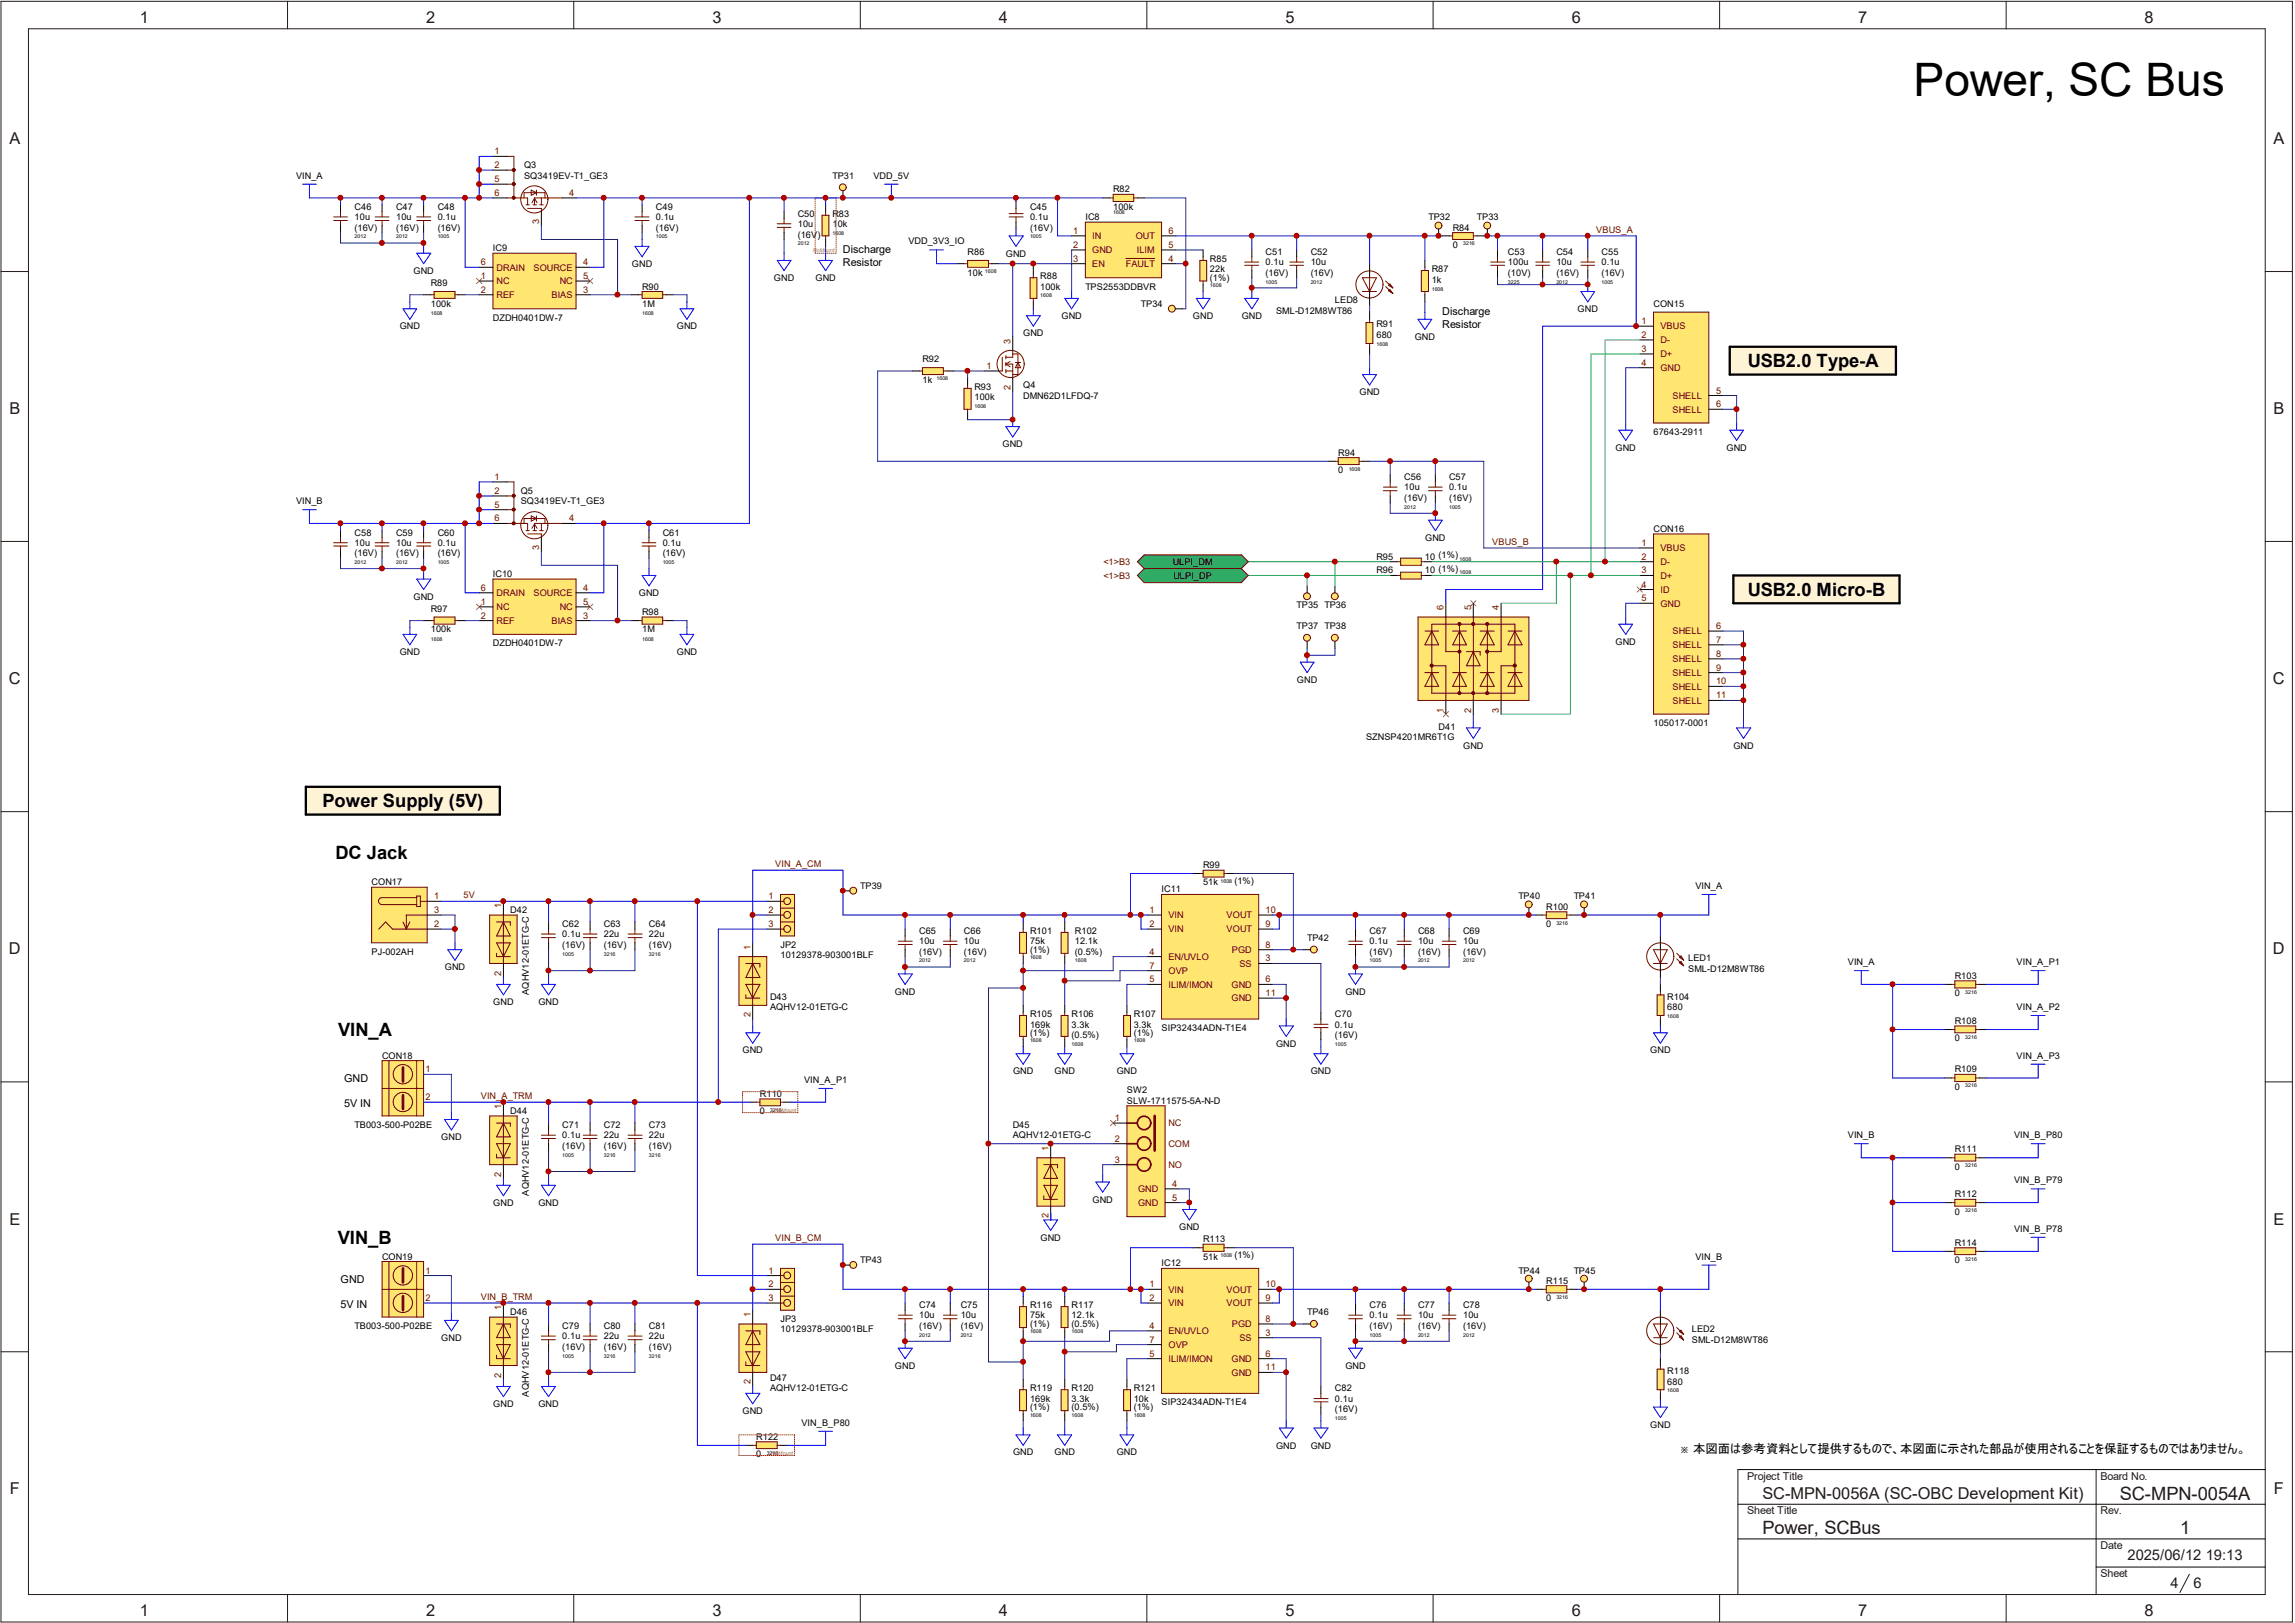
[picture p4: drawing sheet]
<svg xmlns="http://www.w3.org/2000/svg" width="297mm" height="210mm" viewBox="0 0 297 210" stroke-linecap="round" stroke-linejoin="round" font-family="sans-serif">
<defs><g id="words">
<text font-size="6" x="247.6" y="12.4">Power, SC Bus</text>
<g font-size="2.4">
<text x="226.2" y="47.5">USB2.0 Type-A</text>
<text x="226.2" y="77.1">USB2.0 Micro-B</text>
<text x="41.7" y="104.5">Power Supply (5V)</text>
<text x="43.4" y="111.2">DC Jack</text>
<text x="43.8" y="134.1">VIN_A</text>
<text x="43.7" y="161">VIN_B</text>
</g>
<g font-size="2.4" fill="#231916">
<text x="274.3" y="194.1">SC-MPN-0054A</text>
<text x="228.1" y="198.5">Power, SCBus</text>
<text x="282.2" y="198.5">1</text>
</g>
<g font-size="2.1" fill="#231916">
<text x="18.1" y="2.9">1</text>
<text x="55.2" y="2.9">2</text>
<text x="92.2" y="2.9">3</text>
<text x="129.3" y="2.9">4</text>
<text x="166.4" y="2.9">5</text>
<text x="203.4" y="2.9">6</text>
<text x="240.5" y="2.9">7</text>
<text x="277.5" y="2.9">8</text>
<text x="1.2" y="18.6">A</text>
<text x="294.2" y="18.6">A</text>
<text x="1.2" y="53.6">B</text>
<text x="294.2" y="53.6">B</text>
<text x="1.1" y="88.6">C</text>
<text x="294.1" y="88.6">C</text>
<text x="1.1" y="123.5">D</text>
<text x="294.1" y="123.5">D</text>
<text x="1.2" y="158.5">E</text>
<text x="294.2" y="158.5">E</text>
<text x="1.3" y="193.4">F</text>
<text x="228.1" y="194">SC-MPN-0056A (SC-OBC Development Kit)</text>
<text x="294.3" y="193.4">F</text>
<text x="18.1" y="209.1">1</text>
<text x="55.2" y="209.1">2</text>
<text x="92.2" y="209.1">3</text>
<text x="129.3" y="209.1">4</text>
<text x="166.4" y="209.1">5</text>
<text x="203.4" y="209.1">6</text>
<text x="240.5" y="209.1">7</text>
<text x="277.5" y="209.1">8</text>
</g>
<g font-size="1.9" fill="#231916">
<text x="275.3" y="201.9">2025/06/12 19:13</text>
<text x="280.9" y="205.4">4</text>
<text x="283.9" y="205.4">6</text>
</g>
<text font-size="1.6" x="219.1" y="188">本図面は参考資料として提供するもので、本図面に示された部品が使用されることを保証するものではありません。</text>
<g font-size="1.4">
<text x="109.1" y="32.8">Discharge</text>
<text x="109.1" y="34.4">Resistor</text>
<text x="186.6" y="40.8">Discharge</text>
<text x="186.6" y="42.4">Resistor</text>
<text x="44.5" y="140">GND</text>
<text x="44.5" y="143.2">5V IN</text>
<text x="44.1" y="166">GND</text>
<text x="44.1" y="169.2">5V IN</text>
</g>
<g font-size="1.4" fill="#231916">
<text x="226.1" y="191.5">Project Title</text>
<text x="271.8" y="191.5">Board No.</text>
<text x="226.1" y="196">Sheet Title</text>
<text x="271.8" y="196">Rev.</text>
<text x="271.8" y="200.4">Date</text>
<text x="271.8" y="204">Sheet</text>
</g>
<text font-size="1.3" x="217.3" y="188">※</text>
<g font-size="1.2">
<text x="38.3" y="23.1">VIN_A</text>
<text x="67.8" y="21.8">Q3</text>
<text x="67.8" y="23.1">SQ3419EV-T1_GE3</text>
<text x="107.7" y="23.1">TP31</text>
<text x="113" y="23.1">VDD_5V</text>
<text x="45.9" y="27.1">C46</text>
<text x="45.9" y="28.5">10u</text>
<text x="45.9" y="29.8">(16V)</text>
<text x="51.3" y="27.1">C47</text>
<text x="51.3" y="28.5">10u</text>
<text x="51.3" y="29.8">(16V)</text>
<text x="56.6" y="27.1">C48</text>
<text x="56.6" y="28.5">0.1u</text>
<text x="56.6" y="29.8">(16V)</text>
<text x="84.9" y="27.1">C49</text>
<text x="84.9" y="28.5">0.1u</text>
<text x="84.9" y="29.8">(16V)</text>
<text x="103.3" y="28">C50</text>
<text x="103.3" y="29.4">10u</text>
<text x="107.7" y="28">R83</text>
<text x="107.7" y="29.4">10k</text>
<text x="133.3" y="27.1">C45</text>
<text x="133.3" y="28.5">0.1u</text>
<text x="133.3" y="29.8">(16V)</text>
<text x="140.5" y="28.5">IC8</text>
<text x="144.1" y="24.9">R82</text>
<text x="144.1" y="27.1">100k</text>
<text x="184.9" y="28.5">TP32</text>
<text x="188" y="29.8">R84</text>
<text x="191.1" y="28.5">TP33</text>
<text x="53.5" y="35.4">GND</text>
<text x="63.8" y="32.5">IC9</text>
<text x="81.8" y="34.5">GND</text>
<text x="103.3" y="30.7">(16V)</text>
<text x="117.6" y="31.6">VDD_3V3_IO</text>
<text x="125.2" y="33">R86</text>
<text x="125.2" y="35.7">10k</text>
<text x="130.2" y="33.2">GND</text>
<text x="156.6" y="33.9">R85</text>
<text x="156.6" y="35.2">22k</text>
<text x="163.8" y="33">C51</text>
<text x="163.8" y="34.3">0.1u</text>
<text x="163.8" y="35.7">(16V)</text>
<text x="169.6" y="33">C52</text>
<text x="169.6" y="34.3">10u</text>
<text x="169.6" y="35.7">(16V)</text>
<text x="185.3" y="35.2">R87</text>
<text x="188" y="32.1">0</text>
<text x="195.2" y="33">C53</text>
<text x="195.2" y="34.3">100u</text>
<text x="195.2" y="35.7">(10V)</text>
<text x="201.4" y="33">C54</text>
<text x="201.4" y="34.3">10u</text>
<text x="201.4" y="35.7">(16V)</text>
<text x="207.3" y="33">C55</text>
<text x="207.3" y="34.3">0.1u</text>
<text x="207.3" y="35.7">(16V)</text>
<text x="55.8" y="37">R89</text>
<text x="55.8" y="39.7">100k</text>
<text x="63.8" y="41.5">DZDH0401DW-7</text>
<text x="83.1" y="37.5">R90</text>
<text x="83.1" y="39.7">1M</text>
<text x="100.2" y="36.4">GND</text>
<text x="105.5" y="36.4">GND</text>
<text x="134.6" y="36.1">R88</text>
<text x="134.6" y="37.5">100k</text>
<text x="137.4" y="41.3">GND</text>
<text x="140.5" y="37.5">TPS2553DDBVR</text>
<text x="147.7" y="39.7">TP34</text>
<text x="154.4" y="41.3">GND</text>
<text x="156.6" y="36.3">(1%)</text>
<text x="160.7" y="41.3">GND</text>
<text x="165.1" y="40.6">SML-D12M8WT86</text>
<text x="172.8" y="39.2">LED8</text>
<text x="185.3" y="36.6">1k</text>
<text x="204.2" y="40.4">GND</text>
<text x="214" y="39.7">CON15</text>
<text x="51.7" y="42.6">GND</text>
<text x="87.6" y="42.6">GND</text>
<text x="119.4" y="46.9">R92</text>
<text x="132.4" y="43.5">GND</text>
<text x="178.1" y="42.4">R91</text>
<text x="178.1" y="43.7">680</text>
<text x="183.1" y="44">GND</text>
<text x="119.4" y="49.6">1k</text>
<text x="126.1" y="50.5">R93</text>
<text x="126.1" y="51.8">100k</text>
<text x="132.4" y="50.2">Q4</text>
<text x="132.4" y="51.6">DMN62D1LFDQ-7</text>
<text x="175.9" y="51.1">GND</text>
<text x="129.8" y="57.9">GND</text>
<text x="173.2" y="59">R94</text>
<text x="209.1" y="58.3">GND</text>
<text x="214" y="56.3">67643-2911</text>
<text x="223.4" y="58.3">GND</text>
<text x="38.3" y="65.3">VIN_B</text>
<text x="67.4" y="63.9">Q5</text>
<text x="67.4" y="65.3">SQ3419EV-T1_GE3</text>
<text x="173.2" y="61.2">0</text>
<text x="181.7" y="62.1">C56</text>
<text x="181.7" y="63.5">10u</text>
<text x="181.7" y="64.8">(16V)</text>
<text x="187.5" y="62.1">C57</text>
<text x="187.5" y="63.5">0.1u</text>
<text x="187.5" y="64.8">(16V)</text>
<text x="45.9" y="69.3">C58</text>
<text x="45.9" y="70.7">10u</text>
<text x="45.9" y="72">(16V)</text>
<text x="51.3" y="69.3">C59</text>
<text x="51.3" y="70.7">10u</text>
<text x="51.3" y="72">(16V)</text>
<text x="56.6" y="69.3">C60</text>
<text x="56.6" y="70.7">0.1u</text>
<text x="56.6" y="72">(16V)</text>
<text x="85.8" y="69.3">C61</text>
<text x="85.8" y="70.7">0.1u</text>
<text x="85.8" y="72">(16V)</text>
<text x="184.4" y="70">GND</text>
<text x="214" y="68.8">CON16</text>
<text x="53.5" y="77.6">GND</text>
<text x="63.8" y="74.7">IC10</text>
<text x="82.7" y="77.1">GND</text>
<text x="151.8" y="73.1">ULPI_DM</text>
<text x="151.8" y="74.9">ULPI_DP</text>
<text x="178.1" y="72.4">R95</text>
<text x="178.1" y="74.2">R96</text>
<text x="184.4" y="72.4">10 (1%)</text>
<text x="184.4" y="74.2">10 (1%)</text>
<text x="55.8" y="79.2">R97</text>
<text x="55.8" y="81.8">100k</text>
<text x="63.8" y="83.7">DZDH0401DW-7</text>
<text x="83.1" y="79.6">R98</text>
<text x="83.1" y="81.8">1M</text>
<text x="167.8" y="81.4">TP37 TP38</text>
<text x="167.8" y="78.7">TP35 TP36</text>
<text x="209.1" y="83.4">GND</text>
<text x="51.7" y="84.8">GND</text>
<text x="87.6" y="84.8">GND</text>
<text x="167.9" y="88.3">GND</text>
<text x="176.8" y="95.8">SZNSP4201MR6T1G</text>
<text x="186.2" y="94.4">D41</text>
<text x="214" y="93.9">105017-0001</text>
<text x="189.4" y="96.9">GND</text>
<text x="224.3" y="96.9">GND</text>
<text x="155.7" y="112.4">R99</text>
<text x="48.1" y="114.6">CON17</text>
<text x="66" y="118.2">D42</text>
<text x="72.8" y="120">C62</text>
<text x="78.1" y="120">C63</text>
<text x="84" y="120">C64</text>
<text x="111.3" y="115">TP39</text>
<text x="150.3" y="115.5">IC11</text>
<text x="155.7" y="114.6">51k</text>
<text x="159.8" y="114.3">(1%)</text>
<text x="196.5" y="116.4">TP40</text>
<text x="200.1" y="117.7">R100</text>
<text x="200.1" y="120">0</text>
<text x="203.7" y="116.4">TP41</text>
<text x="219.4" y="115">VIN_A</text>
<text x="48.1" y="123.5">PJ-002AH</text>
<text x="57.6" y="125.6">GND</text>
<text x="72.8" y="121.3">0.1u</text>
<text x="72.8" y="122.6">(16V)</text>
<text x="78.1" y="121.3">22u</text>
<text x="78.1" y="122.6">(16V)</text>
<text x="84" y="121.3">22u</text>
<text x="84" y="122.6">(16V)</text>
<text x="101" y="122.6">JP2</text>
<text x="101" y="124">10129378-903001BLF</text>
<text x="119" y="120.9">C65</text>
<text x="119" y="122.2">10u</text>
<text x="119" y="123.5">(16V)</text>
<text x="124.8" y="120.9">C66</text>
<text x="124.8" y="122.2">10u</text>
<text x="124.8" y="123.5">(16V)</text>
<text x="133.3" y="120.9">R101</text>
<text x="133.3" y="122.2">75k</text>
<text x="133.3" y="123.3">(1%)</text>
<text x="139.1" y="120.9">R102</text>
<text x="139.1" y="122.2">12.1k</text>
<text x="139.1" y="123.5">(0.5%)</text>
<text x="169.2" y="121.8">TP42</text>
<text x="177.2" y="120.9">C67</text>
<text x="177.2" y="122.2">0.1u</text>
<text x="177.2" y="123.5">(16V)</text>
<text x="183.5" y="120.9">C68</text>
<text x="183.5" y="122.2">10u</text>
<text x="183.5" y="123.5">(16V)</text>
<text x="189.4" y="120.9">C69</text>
<text x="189.4" y="122.2">10u</text>
<text x="189.4" y="123.5">(16V)</text>
<text x="218.5" y="124.4">LED1</text>
<text x="218.5" y="125.8">SML-D12M8WT86</text>
<text x="239.1" y="124.9">VIN_A</text>
<text x="261" y="124.9">VIN_A_P1</text>
<text x="63.8" y="130">GND</text>
<text x="68.5" y="128.7" transform="rotate(-90 68.5 128.7)">AQHV12-01ETG-C</text>
<text x="69.7" y="130">GND</text>
<text x="99.7" y="129.4">D43</text>
<text x="99.7" y="130.7">AQHV12-01ETG-C</text>
<text x="115.8" y="128.7">GND</text>
<text x="133.3" y="131.6">R105</text>
<text x="138.7" y="131.6">R106</text>
<text x="146.7" y="131.6">R107</text>
<text x="172.8" y="131.6">C70</text>
<text x="174.1" y="128.7">GND</text>
<text x="215.8" y="129.4">R104</text>
<text x="215.8" y="130.7">680</text>
<text x="253" y="126.7">R103</text>
<text x="253" y="128.9">0</text>
<text x="261" y="130.7">VIN_A_P2</text>
<text x="49.4" y="137">CON18</text>
<text x="96.1" y="136.3">GND</text>
<text x="133.3" y="133">169k</text>
<text x="133.3" y="134.1">(1%)</text>
<text x="138.7" y="133">3.3k</text>
<text x="138.7" y="134.3">(0.5%)</text>
<text x="146.7" y="133">3.3k</text>
<text x="146.7" y="134.1">(1%)</text>
<text x="150.3" y="133.4">SIP32434ADN-T1E4</text>
<text x="165.1" y="135.4">GND</text>
<text x="172.8" y="133">0.1u</text>
<text x="172.8" y="134.3">(16V)</text>
<text x="213.6" y="136.3">GND</text>
<text x="253" y="132.5">R108</text>
<text x="253" y="134.7">0</text>
<text x="261" y="137">VIN_A_P3</text>
<text x="98.3" y="141.9">R110</text>
<text x="104.1" y="140.1">VIN_A_P1</text>
<text x="131.1" y="139">GND</text>
<text x="136.5" y="139">GND</text>
<text x="144.5" y="139">GND</text>
<text x="145.8" y="141.5">SW2</text>
<text x="145.8" y="142.8">SLW-1711575-5A-N-D</text>
<text x="169.6" y="139">GND</text>
<text x="253" y="138.8">R109</text>
<text x="253" y="141">0</text>
<text x="45.9" y="146">TB003-500-P02BE</text>
<text x="57.1" y="147.5">GND</text>
<text x="66" y="144.1">D44</text>
<text x="72.8" y="146">C71</text>
<text x="72.8" y="147.3">0.1u</text>
<text x="72.8" y="148.6">(16V)</text>
<text x="78.1" y="146">C72</text>
<text x="78.1" y="147.3">22u</text>
<text x="78.1" y="148.6">(16V)</text>
<text x="84" y="146">C73</text>
<text x="84" y="147.3">22u</text>
<text x="84" y="148.6">(16V)</text>
<text x="98.3" y="144.1">0</text>
<text x="131.1" y="146">D45</text>
<text x="131.1" y="147.3">AQHV12-01ETG-C</text>
<text x="239.1" y="147.3">VIN_B</text>
<text x="253" y="149.1">R111</text>
<text x="260.6" y="147.3">VIN_B_P80</text>
<text x="68.5" y="154.7" transform="rotate(-90 68.5 154.7)">AQHV12-01ETG-C</text>
<text x="141.4" y="155.6">GND</text>
<text x="253" y="151.3">0</text>
<text x="253" y="154.9">R112</text>
<text x="260.6" y="153.1">VIN_B_P79</text>
<text x="63.8" y="156">GND</text>
<text x="69.7" y="156">GND</text>
<text x="134.7" y="160.5">GND</text>
<text x="152.6" y="159.2">GND</text>
<text x="155.7" y="160.7">R113</text>
<text x="253" y="161.2">R114</text>
<text x="253" y="157.2">0</text>
<text x="260.6" y="159.4">VIN_B_P78</text>
<text x="49.4" y="163">CON19</text>
<text x="111.3" y="163.4">TP43</text>
<text x="150.3" y="163.9">IC12</text>
<text x="155.7" y="163">51k</text>
<text x="159.8" y="162.8">(1%)</text>
<text x="196.5" y="164.8">TP44</text>
<text x="200.1" y="166.1">R115</text>
<text x="203.7" y="164.8">TP45</text>
<text x="219.4" y="163">VIN_B</text>
<text x="253" y="163.4">0</text>
<text x="45.9" y="172">TB003-500-P02BE</text>
<text x="57.1" y="173.5">GND</text>
<text x="66" y="170.2">D46</text>
<text x="72.8" y="172">C79</text>
<text x="72.8" y="173.3">0.1u</text>
<text x="78.1" y="172">C80</text>
<text x="78.1" y="173.3">22u</text>
<text x="84" y="172">C81</text>
<text x="84" y="173.3">22u</text>
<text x="101" y="171.1">JP3</text>
<text x="101" y="172.4">10129378-903001BLF</text>
<text x="119" y="169.3">C74</text>
<text x="119" y="170.6">10u</text>
<text x="119" y="172">(16V)</text>
<text x="124.3" y="169.3">C75</text>
<text x="124.3" y="170.6">10u</text>
<text x="124.3" y="172">(16V)</text>
<text x="133.3" y="169.3">R116</text>
<text x="133.3" y="170.6">75k</text>
<text x="133.3" y="171.7">(1%)</text>
<text x="138.7" y="169.3">R117</text>
<text x="138.7" y="170.6">12.1k</text>
<text x="138.7" y="171.7">(0.5%)</text>
<text x="169.2" y="170.2">TP46</text>
<text x="177.2" y="169.3">C76</text>
<text x="177.2" y="170.6">0.1u</text>
<text x="177.2" y="172">(16V)</text>
<text x="183.5" y="169.3">C77</text>
<text x="183.5" y="170.6">10u</text>
<text x="183.5" y="172">(16V)</text>
<text x="189.4" y="169.3">C78</text>
<text x="189.4" y="170.6">10u</text>
<text x="189.4" y="172">(16V)</text>
<text x="200.1" y="168.4">0</text>
<text x="218.9" y="172.4">LED2</text>
<text x="218.9" y="173.7">SML-D12M8WT86</text>
<text x="72.8" y="174.7">(16V)</text>
<text x="78.1" y="174.7">(16V)</text>
<text x="84" y="174.7">(16V)</text>
<text x="99.7" y="178.7">D47</text>
<text x="115.8" y="177.1">GND</text>
<text x="174.1" y="177.1">GND</text>
<text x="215.8" y="177.8">R118</text>
<text x="215.8" y="179.2">680</text>
<text x="63.8" y="182.1">GND</text>
<text x="68.5" y="180.7" transform="rotate(-90 68.5 180.7)">AQHV12-01ETG-C</text>
<text x="69.7" y="182.1">GND</text>
<text x="96.1" y="183">GND</text>
<text x="99.7" y="180">AQHV12-01ETG-C</text>
<text x="103.7" y="184.5">VIN_B_P80</text>
<text x="133.3" y="180">R119</text>
<text x="133.3" y="181.4">169k</text>
<text x="133.3" y="182.5">(1%)</text>
<text x="138.7" y="180">R120</text>
<text x="138.7" y="181.4">3.3k</text>
<text x="138.7" y="182.5">(0.5%)</text>
<text x="146.7" y="180">R121</text>
<text x="146.7" y="181.4">10k</text>
<text x="146.7" y="182.5">(1%)</text>
<text x="150.3" y="181.8">SIP32434ADN-T1E4</text>
<text x="172.8" y="180">C82</text>
<text x="172.8" y="181.4">0.1u</text>
<text x="172.8" y="182.7">(16V)</text>
<text x="213.6" y="184.7">GND</text>
<text x="97.9" y="186.3">R122</text>
<text x="97.9" y="188.6">0</text>
<text x="131.1" y="188.3">GND</text>
<text x="136.5" y="188.3">GND</text>
<text x="144.5" y="188.3">GND</text>
<text x="165.1" y="187.5">GND</text>
<text x="169.6" y="187.5">GND</text>
</g>
<g font-size="1.2" fill="#6e0000">
<text x="64" y="21.8">2</text>
<text x="64" y="23.6">5</text>
<text x="64" y="20">1</text>
<text x="64" y="25.4">6</text>
<text x="69.8" y="29" transform="rotate(-90 69.8 29)">3</text>
<text x="73.7" y="25.4">4</text>
<text x="62.2" y="34.3">6</text>
<text x="64.3" y="35">DRAIN</text>
<text x="69" y="35">SOURCE</text>
<text x="75.5" y="34.3">4</text>
<text x="138.9" y="30.3">1</text>
<text x="138.9" y="33.9">3</text>
<text x="138.9" y="32.1">2</text>
<text x="141.4" y="30.9">IN</text>
<text x="141.4" y="34.5">EN</text>
<text x="141.4" y="32.8">GND</text>
<text x="145.7" y="34.5">FAULT</text>
<text x="147" y="30.9">OUT</text>
<text x="147.1" y="32.8">ILIM</text>
<text x="151.2" y="33.9">4</text>
<text x="151.2" y="32.1">5</text>
<text x="151.2" y="30.3">6</text>
<text x="206.6" y="30.1">VBUS_A</text>
<text x="62.2" y="36.1">1</text>
<text x="62.2" y="37.9">2</text>
<text x="64.3" y="36.8">NC</text>
<text x="64.3" y="38.6">REF</text>
<text x="71.4" y="38.6">BIAS</text>
<text x="72.4" y="36.8">NC</text>
<text x="75.5" y="37.9">3</text>
<text x="75.5" y="36.1">5</text>
<text x="212.4" y="42">1</text>
<text x="127.7" y="47.8">1</text>
<text x="130.8" y="44.4" transform="rotate(-90 130.8 44.4)">3</text>
<text x="212.4" y="43.7">2</text>
<text x="212.4" y="45.6">3</text>
<text x="212.4" y="47.3">4</text>
<text x="214.9" y="42.6">VBUS</text>
<text x="214.9" y="44.4">D-</text>
<text x="214.9" y="46.2">D+</text>
<text x="130.8" y="50.5" transform="rotate(-90 130.8 50.5)">2</text>
<text x="214.9" y="48">GND</text>
<text x="216.5" y="51.6">SHELL</text>
<text x="216.5" y="53.4">SHELL</text>
<text x="222.1" y="50.9">5</text>
<text x="222.1" y="52.7">6</text>
<text x="64" y="63.9">2</text>
<text x="64" y="62.1">1</text>
<text x="64" y="65.7">5</text>
<text x="64" y="67.5">6</text>
<text x="69.8" y="71.1" transform="rotate(-90 69.8 71.1)">3</text>
<text x="73.7" y="67.5">4</text>
<text x="193.1" y="70.5">VBUS_B</text>
<text x="212.4" y="70.7">1</text>
<text x="214.9" y="71.3">VBUS</text>
<text x="62.2" y="76.5">6</text>
<text x="64.3" y="77.1">DRAIN</text>
<text x="69" y="77.1">SOURCE</text>
<text x="75.5" y="76.5">4</text>
<text x="142.8" y="74.9">&lt;1&gt;B3</text>
<text x="142.8" y="73.1">&lt;1&gt;B3</text>
<text x="212.4" y="76">4</text>
<text x="212.4" y="72.4">2</text>
<text x="212.4" y="74.2">3</text>
<text x="212.4" y="77.8">5</text>
<text x="214.9" y="76.7">ID</text>
<text x="214.9" y="73.1">D-</text>
<text x="214.9" y="74.9">D+</text>
<text x="62.2" y="78.3">1</text>
<text x="62.2" y="80.1">2</text>
<text x="64.3" y="79">NC</text>
<text x="64.3" y="80.7">REF</text>
<text x="71.4" y="80.7">BIAS</text>
<text x="72.4" y="79">NC</text>
<text x="75.5" y="80.1">3</text>
<text x="75.5" y="78.3">5</text>
<text x="186.8" y="78.9" transform="rotate(-90 186.8 78.9)">6</text>
<text x="190.4" y="78.9" transform="rotate(-90 190.4 78.9)">5</text>
<text x="194" y="78.9" transform="rotate(-90 194 78.9)">4</text>
<text x="214.9" y="78.5">GND</text>
<text x="216.5" y="82.1">SHELL</text>
<text x="216.5" y="83.9">SHELL</text>
<text x="222.1" y="81.4">6</text>
<text x="222.1" y="83.2">7</text>
<text x="216.5" y="85.7">SHELL</text>
<text x="216.5" y="87.5">SHELL</text>
<text x="216.5" y="89.2">SHELL</text>
<text x="222.1" y="85">8</text>
<text x="222.1" y="86.8">9</text>
<text x="222.1" y="88.6">10</text>
<text x="186.8" y="92.2" transform="rotate(-90 186.8 92.2)">1</text>
<text x="190.4" y="92.2" transform="rotate(-90 190.4 92.2)">2</text>
<text x="194" y="92.2" transform="rotate(-90 194 92.2)">3</text>
<text x="216.5" y="91.1">SHELL</text>
<text x="222.1" y="90.4">11</text>
<text x="100.3" y="112.2">VIN_A_CM</text>
<text x="56.2" y="118.2">3</text>
<text x="56.2" y="120">2</text>
<text x="56.2" y="116.4">1</text>
<text x="60" y="116.2">5V</text>
<text x="64.9" y="117.5" transform="rotate(-90 64.9 117.5)">1</text>
<text x="99.4" y="116.4">1</text>
<text x="99.4" y="118.2">2</text>
<text x="99.4" y="120">3</text>
<text x="148.8" y="120">2</text>
<text x="148.8" y="118.2">1</text>
<text x="151.2" y="118.8">VIN</text>
<text x="158.7" y="118.8">VOUT</text>
<text x="163.8" y="118.2">10</text>
<text x="163.8" y="120">9</text>
<text x="97.1" y="122.9" transform="rotate(-90 97.1 122.9)">1</text>
<text x="148.8" y="123.5">4</text>
<text x="148.8" y="125.3">7</text>
<text x="151.2" y="120.6">VIN</text>
<text x="151.2" y="124.2">EN/UVLO</text>
<text x="158.7" y="120.6">VOUT</text>
<text x="159.4" y="123.3">PGD</text>
<text x="160.4" y="125.1">SS</text>
<text x="163.8" y="122.6">8</text>
<text x="163.8" y="124.4">3</text>
<text x="64.9" y="126.3" transform="rotate(-90 64.9 126.3)">2</text>
<text x="97.1" y="131.7" transform="rotate(-90 97.1 131.7)">2</text>
<text x="148.8" y="127.1">5</text>
<text x="151.2" y="126">OVP</text>
<text x="151.2" y="127.8">ILIM/IMON</text>
<text x="159.4" y="129.6">GND</text>
<text x="159.4" y="127.8">GND</text>
<text x="163.8" y="128.9">11</text>
<text x="163.8" y="127.1">6</text>
<text x="55.1" y="138.8">1</text>
<text x="55.1" y="142.4">2</text>
<text x="62.2" y="142.2">VIN_A_TRM</text>
<text x="64.9" y="143.5" transform="rotate(-90 64.9 143.5)">1</text>
<text x="135.7" y="148.9" transform="rotate(-90 135.7 148.9)">1</text>
<text x="144.3" y="145.1">1</text>
<text x="144.3" y="147.7">2</text>
<text x="151.2" y="145.8">NC</text>
<text x="151.2" y="148.4">COM</text>
<text x="64.9" y="152.3" transform="rotate(-90 64.9 152.3)">2</text>
<text x="144.3" y="150.5">3</text>
<text x="147.3" y="154.3">GND</text>
<text x="151.2" y="151.1">NO</text>
<text x="151.7" y="153.6">4</text>
<text x="151.7" y="155.4">5</text>
<text x="100.3" y="160.6">VIN_B_CM</text>
<text x="135.7" y="157.6" transform="rotate(-90 135.7 157.6)">2</text>
<text x="147.3" y="156">GND</text>
<text x="55.1" y="164.8">1</text>
<text x="99.4" y="164.8">1</text>
<text x="99.4" y="166.6">2</text>
<text x="148.8" y="166.6">1</text>
<text x="151.2" y="167.3">VIN</text>
<text x="158.7" y="167.3">VOUT</text>
<text x="163.8" y="166.6">10</text>
<text x="55.1" y="168.4">2</text>
<text x="62.2" y="168.2">VIN_B_TRM</text>
<text x="64.9" y="169.5" transform="rotate(-90 64.9 169.5)">1</text>
<text x="97.1" y="170.4" transform="rotate(-90 97.1 170.4)">1</text>
<text x="99.4" y="168.4">3</text>
<text x="148.8" y="172">4</text>
<text x="148.8" y="168.4">2</text>
<text x="148.8" y="173.7">7</text>
<text x="151.2" y="172.6">EN/UVLO</text>
<text x="151.2" y="169">VIN</text>
<text x="158.7" y="169">VOUT</text>
<text x="159.4" y="171.7">PGD</text>
<text x="160.4" y="173.5">SS</text>
<text x="163.8" y="171.1">8</text>
<text x="163.8" y="168.4">9</text>
<text x="163.8" y="172.8">3</text>
<text x="64.9" y="178.3" transform="rotate(-90 64.9 178.3)">2</text>
<text x="97.1" y="179.2" transform="rotate(-90 97.1 179.2)">2</text>
<text x="148.8" y="175.6">5</text>
<text x="151.2" y="176.2">ILIM/IMON</text>
<text x="151.2" y="174.4">OVP</text>
<text x="159.4" y="178">GND</text>
<text x="159.4" y="176.2">GND</text>
<text x="163.8" y="177.3">11</text>
<text x="163.8" y="175.6">6</text>
</g>
<g font-size=".7">
<text x="144.1" y="27.7">1608</text>
<text x="45.9" y="30.9">2012</text>
<text x="51.3" y="30.9">2012</text>
<text x="56.6" y="30.9">1005</text>
<text x="84.9" y="30.9">1005</text>
<text x="103.3" y="31.8">2012</text>
<text x="107.7" y="30.4">1608</text>
<text x="127.5" y="35.3">1608</text>
<text x="133.3" y="30.9">1005</text>
<text x="189.4" y="31.8">3216</text>
<text x="55.8" y="40.7">1608</text>
<text x="83.1" y="40.7">1608</text>
<text x="134.6" y="38.5">1608</text>
<text x="156.6" y="37.1">1608</text>
<text x="163.8" y="36.7">1005</text>
<text x="169.6" y="36.7">2012</text>
<text x="185.3" y="37.6">1608</text>
<text x="195.2" y="36.7">3225</text>
<text x="201.4" y="36.7">2012</text>
<text x="207.3" y="36.7">1005</text>
<text x="178.1" y="44.7">1608</text>
<text x="121.2" y="49.2">1608</text>
<text x="126.1" y="52.8">1608</text>
<text x="174.5" y="60.9">1608</text>
<text x="181.7" y="65.8">2012</text>
<text x="187.5" y="65.8">1005</text>
<text x="45.9" y="73">2012</text>
<text x="51.3" y="73">2012</text>
<text x="56.6" y="73">1005</text>
<text x="85.8" y="73">1005</text>
<text x="188.9" y="72.6">1608</text>
<text x="188.9" y="74.3">1608</text>
<text x="55.8" y="82.9">1608</text>
<text x="83.1" y="82.9">1608</text>
<text x="157.9" y="114.3">1608</text>
<text x="201.4" y="119.6">3216</text>
<text x="72.8" y="123.7">1005</text>
<text x="78.1" y="123.7">3216</text>
<text x="84" y="123.7">3216</text>
<text x="119" y="124.5">2012</text>
<text x="124.8" y="124.5">2012</text>
<text x="133.3" y="124.1">1608</text>
<text x="139.1" y="124.5">1608</text>
<text x="177.2" y="124.5">1005</text>
<text x="183.5" y="124.5">2012</text>
<text x="189.4" y="124.5">2012</text>
<text x="215.8" y="131.7">1608</text>
<text x="254.3" y="128.6">3216</text>
<text x="133.3" y="134.9">1608</text>
<text x="138.7" y="135.3">1608</text>
<text x="146.7" y="134.9">1608</text>
<text x="172.8" y="135.3">1005</text>
<text x="254.3" y="134.4">3216</text>
<text x="99.7" y="143.8">3216</text>
<text x="254.3" y="140.7">3216</text>
<text x="72.8" y="149.7">1005</text>
<text x="78.1" y="149.7">3216</text>
<text x="84" y="149.7">3216</text>
<text x="254.3" y="151">3216</text>
<text x="254.3" y="156.8">3216</text>
<text x="157.9" y="162.7">1608</text>
<text x="254.3" y="163.1">3216</text>
<text x="119" y="173">2012</text>
<text x="124.3" y="173">2012</text>
<text x="133.3" y="172.6">1608</text>
<text x="138.7" y="172.6">1608</text>
<text x="177.2" y="173">1005</text>
<text x="183.5" y="173">2012</text>
<text x="189.4" y="173">2012</text>
<text x="201.4" y="168.1">3216</text>
<text x="72.8" y="175.7">1005</text>
<text x="78.1" y="175.7">3216</text>
<text x="84" y="175.7">3216</text>
<text x="133.3" y="183.3">1608</text>
<text x="138.7" y="183.3">1608</text>
<text x="146.7" y="183.3">1608</text>
<text x="172.8" y="183.7">1005</text>
<text x="215.8" y="180.2">1608</text>
<text x="99.2" y="188.2">3216</text>
</g>
<g font-size=".7" fill="#e4007f">
<text x="105.2" y="32.6">NoMount</text>
<text x="100.2" y="143.8">NoMount</text>
<text x="99.8" y="188.2">NoMount</text>
</g>
</g></defs>
<g fill="none" stroke="#231916" stroke-width=".13">
<path d="M.1 .2h296.6v209.7h-296.6zM3.7 3.7h289.5v202.6h-289.5zM37.2 .2v3.5M74.3 .2v3.5M111.3 .2v3.5M148.4 .2v3.5M185.5 .2v3.5M222.5 .2v3.5M259.6 .2v3.5M.1 35.1h3.6M293.2 35.1h3.5M.1 70.1h3.6"/>
<path d="M293.2 70.1h3.5M.1 105h3.6M293.2 105h3.5M.1 140h3.6M293.2 140h3.5M.1 174.9h3.6M293.2 174.9h3.5M224.9 190.2v16.1M271.3 190.2v16.1M37.2 206.3v3.6M74.3 206.3v3.6M111.3 206.3v3.6"/>
<path d="M148.4 206.3v3.6M185.5 206.3v3.6M222.5 206.3v3.6M259.6 206.3v3.6M283.3 203.7l-1.2 2.4"/>
</g>
<path d="M224.9 199.1h68.3M224.9 194.6h68.3M224.9 190.2h68.3M271.3 202.8h21.9" fill="none" stroke="#000" stroke-width=".13"/>
<path d="M224.3 74.5h21.5v3.5h-21.5z" fill="#fef3d5"/>
<path d="M224.3 74.5h21.5v3.6h-21.5z" fill="none" stroke="#000" stroke-width=".3"/>
<path d="M223.9 44.9h21.4v3.5h-21.4z" fill="#fef3d5"/>
<path d="M223.9 44.9h21.5v3.6h-21.5z" fill="none" stroke="#000" stroke-width=".3"/>
<path d="M39.6 101.8h25v3.6h-25z" fill="#fef3d5"/>
<path d="M39.6 101.8h25.1v3.6h-25.1z" fill="none" stroke="#000" stroke-width=".3"/>
<path d="M124.8 50.2h.8v2.7h-.8z" fill="#fee670"/>
<path d="M124.8 50.2h.9v2.8h-.9zM125.2 49.8v.4M125.2 53v.4" fill="none" stroke="#6e0000" stroke-width=".13"/>
<path d="M125.2 48.9v.9M125.2 53.4v.9" fill="none" stroke="#000" stroke-width=".13"/>
<path d="M144.1 25.1h2.6v.9h-2.6z" fill="#fee670"/>
<path d="M143.6 25.6h.5M144.1 25.1h2.6v1h-2.6zM146.7 25.6h.5" fill="none" stroke="#6e0000" stroke-width=".13"/>
<path d="M142.7 25.6h.9M147.2 25.6h.9" fill="none" stroke="#000" stroke-width=".13"/>
<path d="M119.4 47.6h2.6v.8h-2.6z" fill="#fee670"/>
<g fill="none" stroke="#6e0000" stroke-width=".13">
<path d="M130.6 27.6h1.8M130.6 28.1h1.8M131.5 27v.6M131.5 28.1v.6M161.1 33.9h1.8M161.1 34.3h1.8M162 33.2v.7M162 34.3v.7M204.6 33.9h1.8M204.6 34.3h1.8M205.5 33.2v.7M205.5 34.3v.7"/>
<path d="M119 48h.4M119.4 47.6h2.7v.9h-2.7zM122.1 48h.5M184.9 63h1.7M184.9 63.5h1.7M185.8 62.4v.6M185.8 63.5v.7"/>
</g>
<path d="M131.5 26.1v.9M131.5 28.7v.9M162 32.3v.9M162 35v.9M205.5 32.3v.9M205.5 35v.9M118.1 48h.9M122.6 48h.8M185.8 61.5v.9M185.8 64.2v.9" fill="none" stroke="#000" stroke-width=".13"/>
<path d="M155.3 33.7h.8v2.6h-.8z" fill="#fee670"/>
<path d="M155.3 33.7h.9v2.7h-.9zM155.7 33.2v.5M155.7 36.4v.4" fill="none" stroke="#6e0000" stroke-width=".13"/>
<path d="M155.7 32.3v.9M155.7 36.8v.9" fill="none" stroke="#000" stroke-width=".13"/>
<path d="M181.3 72.2h2.6v.9h-2.6z" fill="#fee670"/>
<path d="M180.8 72.7h.5M181.3 72.2h2.6v1h-2.6zM183.9 72.7h.5" fill="none" stroke="#6e0000" stroke-width=".13"/>
<path d="M179.9 72.7h.9M184.4 72.7h.9" fill="none" stroke="#000" stroke-width=".13"/>
<path d="M181.3 74h2.6v.9h-2.6z" fill="#fee670"/>
<path d="M180.8 74.5h.5M181.3 74h2.6v.9h-2.6zM183.9 74.5h.5" fill="none" stroke="#6e0000" stroke-width=".13"/>
<path d="M179.9 74.5h.9M184.4 74.5h.9" fill="none" stroke="#000" stroke-width=".13"/>
<path d="M173.2 59.2h2.7v.9h-2.7z" fill="#fee670"/>
<path d="M172.8 59.7h.4M173.2 59.2h2.7v.9h-2.7zM175.9 59.7h.4" fill="none" stroke="#6e0000" stroke-width=".13"/>
<path d="M171.9 59.7h.9M176.3 59.7h.9" fill="none" stroke="#000" stroke-width=".13"/>
<path d="M188 30.1h2.6v.8h-2.6z" fill="#fee670"/>
<path d="M187.5 30.5h.5M188 30.1h2.7v.9h-2.7zM190.7 30.5h.4M192.9 33.9h1.8M192.9 34.3h1.8M193.8 33.2v.7M193.8 34.3v.7" fill="none" stroke="#6e0000" stroke-width=".13"/>
<path d="M186.6 30.5h.9M191.1 30.5h.9M193.8 32.3v.9M193.8 35v.9" fill="none" stroke="#000" stroke-width=".13"/>
<path d="M140.5 28.7h9.8v7.2h-9.8z" fill="#fee670"/>
<path d="M140.5 28.7h9.8v7.2h-9.8zM145.7 33.4h3.7" fill="none" stroke="#6e0000" stroke-width=".13"/>
<path d="M138.7 30.5h1.8M138.7 34.1h1.8M138.7 32.3h1.8M150.3 30.5h1.8M150.3 34.1h1.8M150.3 32.3h1.8" fill="none" stroke="#000" stroke-width=".13"/>
<path d="M125.2 33.7h2.7v.8h-2.7z" fill="#fee670"/>
<path d="M124.8 34.1h.4M125.2 33.7h2.7v.9h-2.7zM127.9 34.1h.5" fill="none" stroke="#6e0000" stroke-width=".13"/>
<path d="M123.9 34.1h.9M128.4 34.1h.8" fill="none" stroke="#000" stroke-width=".13"/>
<path d="M133.3 35.9h.9v2.7h-.9z" fill="#fee670"/>
<path d="M133.3 35.9h.9v2.7h-.9zM133.7 35.5v.4M133.7 38.6v.5" fill="none" stroke="#6e0000" stroke-width=".13"/>
<path d="M133.7 34.6v.9M133.7 39.1v.9" fill="none" stroke="#000" stroke-width=".13"/>
<path d="M176.8 41.7h.8v2.7h-.8z" fill="#fee670"/>
<path d="M176.8 41.7h.9v2.7h-.9zM177.2 41.3v.4M177.2 44.4v.5" fill="none" stroke="#6e0000" stroke-width=".13"/>
<path d="M177.2 40.4v.9M177.2 44.9v.9" fill="none" stroke="#000" stroke-width=".13"/>
<path d="M106.4 27.9h.8v2.6h-.8z" fill="#fee670"/>
<path d="M106.4 27.9h.9v2.6h-.9zM106.8 27.4v.5M106.8 30.5v.5" fill="none" stroke="#6e0000" stroke-width=".13"/>
<path d="M106.8 26.5v.9M106.8 31v.9" fill="none" stroke="#000" stroke-width=".13"/>
<path d="M105.5 25.6h2.7v7.2h-2.7z" fill="none" stroke="#e4007f" stroke-width=".13"/>
<path d="M56.2 79.8h2.6v.9h-2.6z" fill="#fee670"/>
<path d="M56.2 79.8h2.7v1h-2.7zM55.8 80.3h.4M58.9 80.3h.4" fill="none" stroke="#6e0000" stroke-width=".13"/>
<path d="M54.8 80.3h1M59.3 80.3h.9" fill="none" stroke="#000" stroke-width=".13"/>
<path d="M56.2 37.7h2.6v.9h-2.6z" fill="#fee670"/>
<path d="M55.8 38.1h.4M56.2 37.7h2.7v.9h-2.7zM58.9 38.1h.4" fill="none" stroke="#6e0000" stroke-width=".13"/>
<path d="M54.8 38.1h1M59.3 38.1h.9" fill="none" stroke="#000" stroke-width=".13"/>
<path d="M83.1 37.7h2.6v.9h-2.6z" fill="#fee670"/>
<path d="M82.6 38.1h.5M83.1 37.7h2.7v.9h-2.7zM85.8 38.1h.4" fill="none" stroke="#6e0000" stroke-width=".13"/>
<path d="M81.7 38.1h.9M86.2 38.1h.9" fill="none" stroke="#000" stroke-width=".13"/>
<path d="M83.1 79.8h2.6v.9h-2.6z" fill="#fee670"/>
<g fill="none" stroke="#6e0000" stroke-width=".13">
<path d="M53.9 28.1h1.9M53.9 28.5h1.9M54.8 27.4v.7M54.8 28.5v.7M82.2 28.1h1.8M82.2 28.5h1.8M83.1 27.4v.7M83.1 28.5v.7M53.9 70.2h1.9M53.9 70.7h1.9M54.8 69.6v.6M54.8 70.7v.6"/>
<path d="M83.1 79.8h2.7v1h-2.7zM83.1 70.2h1.8M83.1 70.7h1.8M84 69.6v.6M84 70.7v.6M82.6 80.3h.5M85.8 80.3h.4"/>
</g>
<path d="M54.8 26.5v.9M54.8 29.2v.9M83.1 26.5v.9M83.1 29.2v.9M54.8 68.7v.9M54.8 71.3v.9M84 68.7v.9M84 71.3v.9M81.7 80.3h.9M86.2 80.3h.9" fill="none" stroke="#000" stroke-width=".13"/>
<path d="M214 69.1h7.1v23.3h-7.1z" fill="#fee670"/>
<path d="M214 69.1h7.1v23.3h-7.1z" fill="none" stroke="#6e0000" stroke-width=".13"/>
<path d="M211.9 75.9l.2 .3M212.1 76.4l-.2 .2M212.3 76.4l.3 .2M212.6 75.9l-.3 .3" fill="none" stroke="#e4007f" stroke-width=".13"/>
<path d="M212.2 76.3h1.8M212.2 70.9h1.8M212.2 72.7h1.8M212.2 74.5h1.8M212.2 78.1h1.8M221.1 81.7h1.9M221.1 83.4h1.9M221.1 85.3h1.9M221.1 87h1.9M221.1 88.8h1.9M221.1 90.6h1.9" fill="none" stroke="#000" stroke-width=".13"/>
<path d="M214 40.4h7.1v14.3h-7.1z" fill="#fee670"/>
<path d="M214 40.4h7.1v14.3h-7.1z" fill="none" stroke="#6e0000" stroke-width=".13"/>
<path d="M212.2 42.2h1.8M212.2 44h1.8M212.2 45.8h1.8M212.2 47.6h1.8M221.1 51.2h1.9M221.1 53h1.9" fill="none" stroke="#000" stroke-width=".13"/>
<path d="M183.5 79.8h14.3v10.8h-14.3z" fill="#fee670"/>
<path d="M183.5 79.8h14.4v10.8h-14.4zM185.3 81.7l.9 1.7h-1.8zM185.3 87l.9 1.8h-1.8zM188.9 81.7l.9 1.7h-1.8zM188.9 87l.9 1.8h-1.8zM190.7 84.3l.9 1.8h-1.8zM192.5 81.7l.9 1.7h-1.8zM192.5 87l.9 1.8h-1.8zM196 81.7l1 1.7h-1.8zM196 87l1 1.8h-1.8z" fill="none" stroke="#6e0000" stroke-width=".13"/>
<circle cx="190.7" cy="80.7" r=".22" fill="#6e0000"/>
<circle cx="190.6" cy="80.8" r=".19" fill="none" stroke="#6e0000" stroke-width=".13"/>
<circle cx="190.7" cy="89.7" r=".22" fill="#6e0000"/>
<circle cx="190.6" cy="89.7" r=".19" fill="none" stroke="#6e0000" stroke-width=".13"/>
<circle cx="192.4" cy="89.7" r=".22" fill="#6e0000"/>
<circle cx="192.5" cy="89.7" r=".19" fill="none" stroke="#6e0000" stroke-width=".13"/>
<circle cx="192.4" cy="80.7" r=".22" fill="#6e0000"/>
<circle cx="192.5" cy="80.8" r=".19" fill="none" stroke="#6e0000" stroke-width=".13"/>
<circle cx="192.4" cy="84.3" r=".22" fill="#6e0000"/>
<circle cx="192.5" cy="84.3" r=".19" fill="none" stroke="#6e0000" stroke-width=".13"/>
<circle cx="196" cy="86.1" r=".22" fill="#6e0000"/>
<circle cx="196" cy="86.1" r=".19" fill="none" stroke="#6e0000" stroke-width=".13"/>
<circle cx="188.9" cy="89.7" r=".21" fill="#6e0000"/>
<circle cx="188.9" cy="89.7" r=".19" fill="none" stroke="#6e0000" stroke-width=".13"/>
<circle cx="188.9" cy="80.7" r=".21" fill="#6e0000"/>
<circle cx="188.9" cy="80.8" r=".19" fill="none" stroke="#6e0000" stroke-width=".13"/>
<circle cx="188.9" cy="84.3" r=".21" fill="#6e0000"/>
<circle cx="188.9" cy="84.3" r=".19" fill="none" stroke="#6e0000" stroke-width=".13"/>
<circle cx="185.3" cy="86.1" r=".22" fill="#6e0000"/>
<g fill="none" stroke="#6e0000" stroke-width=".13">
<path d="M68.7 24.6l.7 .3-.7 .4zM187.1 79.8v4.5h1.8M190.7 79.8v10.8M194.3 79.8v4.5h-1.8M184.4 81.7h1.8M184.4 87h1.8M185.3 80.8h10.7v8.9h-10.7zM185.3 86.1h1.8v4.5M188 81.7h1.8M188 87h1.8M188.9 80.8v8.9M189.8 84.3h1.8v.5"/>
<path d="M191.6 81.7h1.8M191.6 87h1.8M192.5 80.8v8.9M195.2 81.7h1.8M195.2 87h1.8M196 86.1h-1.7v4.5"/>
<circle cx="69.2" cy="25.8" r="1.76"/>
<circle cx="185.3" cy="86.1" r=".19"/>
</g>
<path d="M190.3 77.7l.3 .3M190.6 78.1l-.3 .3M190.8 78.1l.2 .3M191 77.7l-.2 .3M186.8 92.1l.2 .2M187 92.5l-.2 .3M187.2 92.5l.3 .3M187.5 92.1l-.3 .2" fill="none" stroke="#e4007f" stroke-width=".13"/>
<path d="M187.1 78.1v1.7M190.7 78.1v1.7M194.3 78.1v1.7M187.1 90.6v1.8M190.7 90.6v1.8M194.3 90.6v1.8" fill="none" stroke="#000" stroke-width=".13"/>
<circle cx="66.5" cy="25.6" r=".22" fill="#6e0000"/>
<circle cx="66.5" cy="25.6" r=".19" fill="none" stroke="#6e0000" stroke-width=".13"/>
<circle cx="66.5" cy="23.8" r=".22" fill="#6e0000"/>
<circle cx="66.5" cy="23.8" r=".19" fill="none" stroke="#6e0000" stroke-width=".13"/>
<circle cx="66.5" cy="22" r=".22" fill="#6e0000"/>
<g fill="none" stroke="#6e0000" stroke-width=".13">
<path d="M65.6 25.6h2.7v.9M65.6 20.2h.9v5.4M65.6 22h.9M65.6 23.8h.9M67.8 25.6v-.7h2.7v.7M68.1 26.5h.4M68.3 27h1.8v.4M68.8 26.2l.4-.5 .3 .5M69 26.5h.4M69.4 24.6v.7M69.8 26.5h.5M70.1 25.6v.9"/>
<path d="M72.8 25.6h-3.6v.9M68.7 66.8l.7 .3-.7 .3z"/>
<circle cx="66.5" cy="22" r=".19"/>
<circle cx="69.2" cy="68" r="1.76"/>
</g>
<path d="M63.8 22h1.8M63.8 25.6h1.8M63.8 23.8h1.8M63.8 20.2h1.8M70.1 27.4v1.8M72.8 25.6h1.7" fill="none" stroke="#000" stroke-width=".13"/>
<circle cx="66.5" cy="67.7" r=".22" fill="#6e0000"/>
<circle cx="66.5" cy="67.7" r=".19" fill="none" stroke="#6e0000" stroke-width=".13"/>
<circle cx="66.5" cy="65.9" r=".22" fill="#6e0000"/>
<circle cx="66.5" cy="65.9" r=".19" fill="none" stroke="#6e0000" stroke-width=".13"/>
<circle cx="66.5" cy="64.1" r=".22" fill="#6e0000"/>
<g fill="none" stroke="#6e0000" stroke-width=".13">
<path d="M65.6 67.7h2.7v1M65.6 62.4h.9v5.3M65.6 64.2h.9M65.6 66h.9M67.8 67.7v-.6h2.7v.6M68.1 68.7h.4M68.3 69.1h1.8v.5M68.8 68.4l.4-.6 .3 .6M69 68.7h.4M69.4 66.8v.6M69.8 68.7h.5M70.1 67.7v1"/>
<path d="M72.8 67.7h-3.6v1"/>
<circle cx="66.5" cy="64.2" r=".19"/>
</g>
<path d="M63.8 67.7h1.8M63.8 64.2h1.8M63.8 62.4h1.8M63.8 66h1.8M70.1 69.6v1.7M72.8 67.7h1.7" fill="none" stroke="#000" stroke-width=".13"/>
<circle cx="151.7" cy="39.9" r=".44" fill="#fee670"/>
<circle cx="151.7" cy="39.9" r=".44" fill="none" stroke="#6e0000" stroke-width=".13"/>
<path d="M152.1 40h.9" fill="none" stroke="#000" stroke-width=".13"/>
<circle cx="186.2" cy="29.2" r=".43" fill="#fee670"/>
<circle cx="186.2" cy="29.2" r=".44" fill="none" stroke="#6e0000" stroke-width=".13"/>
<path d="M186.2 29.6v.9" fill="none" stroke="#000" stroke-width=".13"/>
<circle cx="192.4" cy="29.2" r=".43" fill="#fee670"/>
<circle cx="192.5" cy="29.2" r=".44" fill="none" stroke="#6e0000" stroke-width=".13"/>
<path d="M192.5 29.6v.9" fill="none" stroke="#000" stroke-width=".13"/>
<circle cx="172.7" cy="82.5" r=".43" fill="#fee670"/>
<circle cx="172.7" cy="82.5" r=".44" fill="none" stroke="#6e0000" stroke-width=".13"/>
<path d="M172.8 83v.9" fill="none" stroke="#000" stroke-width=".13"/>
<circle cx="169.2" cy="82.5" r=".44" fill="#fee670"/>
<circle cx="169.1" cy="82.5" r=".44" fill="none" stroke="#6e0000" stroke-width=".13"/>
<path d="M169.2 83v.9" fill="none" stroke="#000" stroke-width=".13"/>
<circle cx="169.2" cy="77.1" r=".44" fill="#fee670"/>
<circle cx="169.1" cy="77.2" r=".44" fill="none" stroke="#6e0000" stroke-width=".13"/>
<path d="M169.2 75.8v.9" fill="none" stroke="#000" stroke-width=".13"/>
<circle cx="172.7" cy="77.1" r=".43" fill="#fee670"/>
<circle cx="172.7" cy="77.2" r=".44" fill="none" stroke="#6e0000" stroke-width=".13"/>
<path d="M172.8 75.8v.9" fill="none" stroke="#000" stroke-width=".13"/>
<path d="M150.3 115.7h12.6v16.1h-12.6z" fill="#fee670"/>
<path d="M150.3 115.7h12.6v16.2h-12.6z" fill="none" stroke="#6e0000" stroke-width=".13"/>
<path d="M148.5 118.4h1.8M162.9 118.4h1.8M148.5 127.4h1.8M148.5 120.2h1.8M148.5 123.8h1.8M148.5 125.6h1.8M162.9 129.2h1.8M162.9 127.4h1.8M162.9 120.2h1.8M162.9 122.9h1.8M162.9 124.7h1.8" fill="none" stroke="#000" stroke-width=".13"/>
<path d="M150.3 164.1h12.6v16.2h-12.6z" fill="#fee670"/>
<path d="M150.3 164.1h12.6v16.2h-12.6z" fill="none" stroke="#6e0000" stroke-width=".13"/>
<path d="M148.5 175.8h1.8M148.5 172.2h1.8M148.5 168.6h1.8M148.5 166.8h1.8M148.5 174h1.8M162.9 177.6h1.8M162.9 175.8h1.8M162.9 171.3h1.8M162.9 168.6h1.8M162.9 166.8h1.8M162.9 173.1h1.8" fill="none" stroke="#000" stroke-width=".13"/>
<path d="M137.3 169.1h.9v2.6h-.9z" fill="#fee670"/>
<path d="M137.3 169.1h.9v2.7h-.9zM137.8 168.6v.5M137.8 171.8v.4" fill="none" stroke="#6e0000" stroke-width=".13"/>
<path d="M137.8 167.7v.9M137.8 172.2v.9" fill="none" stroke="#000" stroke-width=".13"/>
<path d="M137.3 120.6h.9v2.7h-.9z" fill="#fee670"/>
<path d="M137.3 120.6h.9v2.8h-.9zM137.8 120.2v.4M137.8 123.4v.4" fill="none" stroke="#6e0000" stroke-width=".13"/>
<path d="M137.8 119.3v.9M137.8 123.8v.9" fill="none" stroke="#000" stroke-width=".13"/>
<path d="M137.3 179.8h.9v2.7h-.9z" fill="#fee670"/>
<path d="M137.3 179.8h.9v2.7h-.9zM137.8 179.4v.4M137.8 182.5v.5" fill="none" stroke="#6e0000" stroke-width=".13"/>
<path d="M137.8 178.5v.9M137.8 183v.9" fill="none" stroke="#000" stroke-width=".13"/>
<path d="M137.3 131.4h.9v2.7h-.9z" fill="#fee670"/>
<g fill="none" stroke="#6e0000" stroke-width=".13">
<path d="M70.1 120.9h1.8M70.1 121.3h1.8M71 120.2v.7M71 121.3v.7M75.5 120.9h1.8M75.5 121.3h1.8M76.4 120.2v.7M76.4 121.3v.7M81.3 120.9h1.8M81.3 121.3h1.8M82.2 120.2v.7M82.2 121.3v.7"/>
<path d="M137.3 131.4h.9v2.7h-.9zM137.8 131v.4M137.8 134.1v.4M170.1 132.5h1.8M170.1 133h1.8M170.9 131.9v.6M170.9 133v.6M174.5 121.8h1.8M174.5 122.2h1.8M175.4 121.1v.7M175.4 122.2v.7M70.1 146.9h1.8"/>
<path d="M70.1 147.3h1.8M71 146.2v.7M71 147.3v.7M75.5 146.9h1.8M75.5 147.3h1.8M76.4 146.2v.7M76.4 147.3v.7M81.3 146.9h1.8M81.3 147.3h1.8M82.2 146.2v.7M82.2 147.3v.7M70.1 172.9h1.8"/>
<path d="M70.1 173.4h1.8M71 172.2v.7M71 173.4v.6M75.5 172.9h1.8M75.5 173.4h1.8M76.4 172.2v.7M76.4 173.4v.6M81.3 172.9h1.8M81.3 173.4h1.8M82.2 172.2v.7M82.2 173.4v.6M174.5 170.2h1.8"/>
<path d="M174.5 170.6h1.8M175.4 169.5v.7M175.4 170.6v.7M170.1 181h1.8M170.1 181.4h1.8M170.9 180.3v.7M170.9 181.4v.7"/>
</g>
<g fill="none" stroke="#000" stroke-width=".13">
<path d="M71 119.3v.9M76.4 119.3v.9M82.2 119.3v.9M71 122v.9M76.4 122v.9M82.2 122v.9M137.8 130.1v.9M137.8 134.5v1M170.9 131v.9M170.9 133.6v.9M175.4 120.2v.9M175.4 122.9v.9"/>
<path d="M71 145.3v.9M71 148v.9M76.4 145.3v.9M76.4 148v.9M82.2 145.3v.9M82.2 148v.9M71 171.3v.9M71 174v.9M76.4 171.3v.9M76.4 174v.9M82.2 171.3v.9M82.2 174v.9"/>
<path d="M170.9 179.4v.9M175.4 168.6v.9M175.4 171.3v.9M170.9 182.1v.9"/>
</g>
<path d="M200.1 166.4h2.6v.9h-2.6z" fill="#fee670"/>
<path d="M199.6 166.8h.5M200.1 166.4h2.7v.9h-2.7zM202.8 166.8h.4" fill="none" stroke="#6e0000" stroke-width=".13"/>
<path d="M198.8 166.8h.8M203.2 166.8h.9" fill="none" stroke="#000" stroke-width=".13"/>
<path d="M200.1 118h2.6v.8h-2.6z" fill="#fee670"/>
<path d="M199.6 118.4h.5M200.1 118h2.7v.9h-2.7zM202.8 118.4h.4" fill="none" stroke="#6e0000" stroke-width=".13"/>
<path d="M198.8 118.4h.8M203.2 118.4h.9" fill="none" stroke="#000" stroke-width=".13"/>
<path d="M214.5 128.7h.8v2.7h-.8z" fill="#fee670"/>
<path d="M214.5 128.7h.8v2.7h-.8zM214.9 128.3v.4M214.9 131.4v.5" fill="none" stroke="#6e0000" stroke-width=".13"/>
<path d="M214.9 127.4v.9M214.9 131.9v.9" fill="none" stroke="#000" stroke-width=".13"/>
<path d="M214.5 177.2h.8v2.6h-.8z" fill="#fee670"/>
<path d="M214.5 177.2h.8v2.6h-.8zM214.9 176.7v.5M214.9 179.8v.5" fill="none" stroke="#6e0000" stroke-width=".13"/>
<path d="M214.9 175.8v.9M214.9 180.3v.9" fill="none" stroke="#000" stroke-width=".13"/>
<path d="M145.4 131.4h.9v2.7h-.9z" fill="#fee670"/>
<path d="M145.4 131.4h.9v2.7h-.9zM145.8 131v.4M145.8 134.1v.4" fill="none" stroke="#6e0000" stroke-width=".13"/>
<path d="M145.8 130.1v.9M145.8 134.5v1" fill="none" stroke="#000" stroke-width=".13"/>
<path d="M145.4 179.8h.9v2.7h-.9z" fill="#fee670"/>
<path d="M145.4 179.8h.9v2.7h-.9zM145.8 179.4v.4M145.8 182.5v.5" fill="none" stroke="#6e0000" stroke-width=".13"/>
<path d="M145.8 178.5v.9M145.8 183v.9" fill="none" stroke="#000" stroke-width=".13"/>
<path d="M63.4 144.4h3.5v6.3h-3.5z" fill="#fee670"/>
<path d="M63.4 144.4h3.5v6.3h-3.5zM64.3 148h1.7l-.8 1.8zM64.3 145.3h1.7v.5M64.3 149.4v.4h1.7M65.2 145.3l.8 1.8h-1.7zM65.2 144.4v6.3" fill="none" stroke="#6e0000" stroke-width=".13"/>
<path d="M65.2 142.6v1.8M65.2 150.7v1.8" fill="none" stroke="#000" stroke-width=".13"/>
<path d="M63.4 118.4h3.5v6.2h-3.5z" fill="#fee670"/>
<path d="M63.4 118.4h3.5v6.3h-3.5zM64.3 119.3h1.7v.5M65.2 119.3l.8 1.8h-1.7zM65.2 118.4v6.3M64.3 122h1.7l-.8 1.8zM64.3 123.4v.4h1.7" fill="none" stroke="#6e0000" stroke-width=".13"/>
<path d="M65.2 116.6v1.8M65.2 124.7v1.8" fill="none" stroke="#000" stroke-width=".13"/>
<path d="M95.6 123.8h3.6v6.2h-3.6z" fill="#fee670"/>
<path d="M95.6 123.8h3.6v6.3h-3.6zM96.5 127.4h1.8l-.9 1.8zM96.5 124.7h1.8v.4M96.5 128.7v.5h1.8M97.4 124.7l.9 1.8h-1.8zM97.4 123.8v6.3" fill="none" stroke="#6e0000" stroke-width=".13"/>
<path d="M97.4 122v1.8M97.4 130.1v1.8" fill="none" stroke="#000" stroke-width=".13"/>
<path d="M95.6 171.3h3.6v6.2h-3.6z" fill="#fee670"/>
<path d="M95.6 171.3h3.6v6.3h-3.6zM96.5 174.9h1.8l-.9 1.8zM96.5 172.2h1.8v.5M96.5 176.2v.5h1.8M97.4 172.2l.9 1.8h-1.8zM97.4 171.3v6.3" fill="none" stroke="#6e0000" stroke-width=".13"/>
<path d="M97.4 169.5v1.8M97.4 177.6v1.8" fill="none" stroke="#000" stroke-width=".13"/>
<path d="M134.2 149.8h3.6v6.2h-3.6z" fill="#fee670"/>
<path d="M134.2 149.8h3.6v6.3h-3.6zM135.1 153.4h1.8l-.9 1.8zM135.1 150.7h1.8v.4M135.1 154.7v.5h1.8M136 150.7l.9 1.8h-1.8zM136 149.8v6.3" fill="none" stroke="#6e0000" stroke-width=".13"/>
<path d="M136 148v1.8M136 156.1v1.8" fill="none" stroke="#000" stroke-width=".13"/>
<path d="M63.4 170.4h3.5v6.3h-3.5z" fill="#fee670"/>
<path d="M63.4 170.4h3.5v6.3h-3.5zM64.3 174h1.7l-.8 1.8zM64.3 171.3h1.7v.5M64.3 175.3v.5h1.7M65.2 171.3l.8 1.8h-1.7zM65.2 170.4v6.3" fill="none" stroke="#6e0000" stroke-width=".13"/>
<path d="M65.2 168.6v1.8M65.2 176.7v1.8" fill="none" stroke="#000" stroke-width=".13"/>
<path d="M48.1 114.8h7.1v7.2h-7.1z" fill="#fee670"/>
<path d="M48.1 114.8h7.2v7.2h-7.2zM52.2 119.3l.4 .9M53 119.3l-.4 .9M53.9 116.2h-4.5a.44 .44 0 0 0-.4 .4 .44 .44 0 0 0 .4 .5h4.5M53.9 116h.5v1.3h-.5zM54.4 116.6h.9M55.3 118.4h-2.7v1.8M49 120.2l.9-.9 .9 .9h4.5" fill="none" stroke="#6e0000" stroke-width=".13"/>
<path d="M55.3 118.4h1.8M55.3 116.6h1.8M55.3 120.2h1.8" fill="none" stroke="#000" stroke-width=".13"/>
<circle cx="170.1" cy="122.9" r=".43" fill="#fee670"/>
<circle cx="170" cy="122.9" r=".44" fill="none" stroke="#6e0000" stroke-width=".13"/>
<path d="M168.7 122.9h.9" fill="none" stroke="#000" stroke-width=".13"/>
<circle cx="170.1" cy="171.3" r=".43" fill="#fee670"/>
<circle cx="170" cy="171.3" r=".44" fill="none" stroke="#6e0000" stroke-width=".13"/>
<path d="M168.7 171.3h.9" fill="none" stroke="#000" stroke-width=".13"/>
<circle cx="197.8" cy="117.1" r=".43" fill="#fee670"/>
<circle cx="197.8" cy="117" r=".44" fill="none" stroke="#6e0000" stroke-width=".13"/>
<path d="M197.9 117.5v.9" fill="none" stroke="#000" stroke-width=".13"/>
<circle cx="197.8" cy="165.5" r=".43" fill="#fee670"/>
<circle cx="197.8" cy="165.5" r=".44" fill="none" stroke="#6e0000" stroke-width=".13"/>
<path d="M197.9 165.9v.9" fill="none" stroke="#000" stroke-width=".13"/>
<circle cx="110.4" cy="163.7" r=".43" fill="#fee670"/>
<circle cx="110.4" cy="163.7" r=".44" fill="none" stroke="#6e0000" stroke-width=".13"/>
<path d="M109.1 163.7h.9" fill="none" stroke="#000" stroke-width=".13"/>
<circle cx="110.4" cy="115.3" r=".43" fill="#fee670"/>
<circle cx="110.4" cy="115.3" r=".44" fill="none" stroke="#6e0000" stroke-width=".13"/>
<path d="M109.1 115.3h.9" fill="none" stroke="#000" stroke-width=".13"/>
<circle cx="205" cy="165.5" r=".43" fill="#fee670"/>
<circle cx="205" cy="165.5" r=".44" fill="none" stroke="#6e0000" stroke-width=".13"/>
<path d="M205 165.9v.9" fill="none" stroke="#000" stroke-width=".13"/>
<circle cx="205" cy="117.1" r=".43" fill="#fee670"/>
<circle cx="205" cy="117" r=".44" fill="none" stroke="#6e0000" stroke-width=".13"/>
<path d="M205 117.5v.9" fill="none" stroke="#000" stroke-width=".13"/>
<path d="M49.4 137.2h5.4v7.2h-5.4z" fill="#fee670"/>
<path d="M49.4 137.2h5.4v7.2h-5.4z" fill="none" stroke="#6e0000" stroke-width=".13"/>
<circle cx="52.1" cy="142.6" r="1.26" fill="#fee670"/>
<circle cx="52.1" cy="142.6" r="1.25" fill="none" stroke="#6e0000" stroke-width=".13"/>
<circle cx="52.1" cy="139" r="1.26" fill="#fee670"/>
<g fill="none" stroke="#6e0000" stroke-width=".13">
<path d="M50.3 137.2v7.2M53.9 137.2v7.2M49.4 140.8h5.4"/>
<circle cx="52.1" cy="139" r="1.25"/>
</g>
<path d="M52.2 138.1v1.9M52.2 141.7v1.8" fill="none" stroke="#6e0000" stroke-width=".34"/>
<path d="M49.4 163.2h5.4v7.2h-5.4z" fill="#fee670"/>
<path d="M49.4 163.2h5.4v7.2h-5.4z" fill="none" stroke="#6e0000" stroke-width=".13"/>
<circle cx="52.1" cy="168.6" r="1.26" fill="#fee670"/>
<circle cx="52.1" cy="168.6" r="1.25" fill="none" stroke="#6e0000" stroke-width=".13"/>
<circle cx="52.1" cy="165" r="1.26" fill="#fee670"/>
<g fill="none" stroke="#6e0000" stroke-width=".13">
<path d="M49.4 166.8h5.4M50.3 163.2v7.2M53.9 163.2v7.2"/>
<circle cx="52.1" cy="165" r="1.25"/>
</g>
<path d="M52.2 164.1v1.8M52.2 167.7v1.8" fill="none" stroke="#6e0000" stroke-width=".34"/>
<circle cx="109.1" cy="24.3" r=".43" fill="#fee670"/>
<circle cx="109.1" cy="24.2" r=".44" fill="none" stroke="#6e0000" stroke-width=".13"/>
<path d="M109.1 24.7v.9" fill="none" stroke="#000" stroke-width=".13"/>
<path d="M253 126.9h2.7v.9h-2.7z" fill="#fee670"/>
<path d="M252.6 127.4h.4M253 126.9h2.7v.9h-2.7zM255.7 127.4h.5" fill="none" stroke="#6e0000" stroke-width=".13"/>
<path d="M251.7 127.4h.9M256.2 127.4h.8" fill="none" stroke="#000" stroke-width=".13"/>
<path d="M253 132.8h2.7v.8h-2.7z" fill="#fee670"/>
<path d="M252.6 133.2h.4M253 132.8h2.7v.8h-2.7zM255.7 133.2h.5" fill="none" stroke="#6e0000" stroke-width=".13"/>
<path d="M251.7 133.2h.9M256.2 133.2h.8" fill="none" stroke="#000" stroke-width=".13"/>
<path d="M253 139h2.7v.9h-2.7z" fill="#fee670"/>
<path d="M252.6 139.5h.4M253 139h2.7v1h-2.7zM255.7 139.5h.5" fill="none" stroke="#6e0000" stroke-width=".13"/>
<path d="M251.7 139.5h.9M256.2 139.5h.8" fill="none" stroke="#000" stroke-width=".13"/>
<path d="M253 149.4h2.7v.8h-2.7z" fill="#fee670"/>
<path d="M252.6 149.8h.4M253 149.4h2.7v.8h-2.7zM255.7 149.8h.5" fill="none" stroke="#6e0000" stroke-width=".13"/>
<path d="M251.7 149.8h.9M256.2 149.8h.8" fill="none" stroke="#000" stroke-width=".13"/>
<path d="M253 161.5h2.7v.8h-2.7z" fill="#fee670"/>
<path d="M252.6 161.9h.4M253 161.5h2.7v.8h-2.7zM255.7 161.9h.5" fill="none" stroke="#6e0000" stroke-width=".13"/>
<path d="M251.7 161.9h.9M256.2 161.9h.8" fill="none" stroke="#000" stroke-width=".13"/>
<path d="M253 155.2h2.7v.8h-2.7z" fill="#fee670"/>
<path d="M252.6 155.6h.4M253 155.2h2.7v.9h-2.7zM255.7 155.6h.5" fill="none" stroke="#6e0000" stroke-width=".13"/>
<path d="M251.7 155.6h.9M256.2 155.6h.8" fill="none" stroke="#000" stroke-width=".13"/>
<path d="M63.8 32.8h10.7v7.1h-10.7z" fill="#fee670"/>
<path d="M63.8 32.8h10.7v7.2h-10.7z" fill="none" stroke="#6e0000" stroke-width=".13"/>
<path d="M61.7 36l.2 .3M61.9 36.4l-.2 .3M62.1 36.4l.3 .3M62.4 36l-.3 .3M76 36l.3 .3M76.3 36.4l-.3 .3M76.5 36.4l.2 .3M76.7 36l-.2 .3" fill="none" stroke="#e4007f" stroke-width=".13"/>
<path d="M62 36.4h1.8M62 38.1h1.8M62 34.6h1.8M74.5 36.4h1.9M74.5 38.1h1.9M74.5 34.6h1.9" fill="none" stroke="#000" stroke-width=".13"/>
<path d="M63.8 74.9h10.7v7.1h-10.7z" fill="#fee670"/>
<path d="M63.8 74.9h10.7v7.2h-10.7z" fill="none" stroke="#6e0000" stroke-width=".13"/>
<path d="M61.7 78.2l.2 .2M61.9 78.6l-.2 .3M62.1 78.6l.3 .3M62.4 78.2l-.3 .2M76 78.2l.3 .2M76.3 78.6l-.3 .3M76.5 78.6l.2 .3M76.7 78.2l-.2 .2" fill="none" stroke="#e4007f" stroke-width=".13"/>
<path d="M62 78.5h1.8M62 76.7h1.8M74.5 78.5h1.9M74.5 76.7h1.9M62 80.3h1.8M74.5 80.3h1.9" fill="none" stroke="#000" stroke-width=".13"/>
<path d="M98.3 142.2h2.7v.8h-2.7z" fill="#fee670"/>
<path d="M97.9 142.6h.4M98.3 142.2h2.7v.9h-2.7zM101 142.6h.5" fill="none" stroke="#6e0000" stroke-width=".13"/>
<path d="M97 142.6h.9M101.5 142.6h.9" fill="none" stroke="#000" stroke-width=".13"/>
<path d="M96.1 141.3h7.2v2.7h-7.2z" fill="none" stroke="#e4007f" stroke-width=".13"/>
<path d="M97.9 186.6h2.6v.8h-2.6z" fill="#fee670"/>
<g fill="none" stroke="#6e0000" stroke-width=".13">
<path d="M43.2 28.1h1.8M43.2 28.5h1.8M44.1 27.4v.7M44.1 28.5v.7M48.6 28.1h1.7M48.6 28.5h1.7M49.4 27.4v.7M49.4 28.5v.7M100.6 29h1.8M100.6 29.4h1.8M101.5 28.3v.7M101.5 29.4v.7"/>
<path d="M166.9 33.9h1.8M166.9 34.3h1.8M167.8 33.2v.7M167.8 34.3v.7M198.8 33.9h1.7M198.8 34.3h1.7M199.6 33.2v.7M199.6 34.3v.7M129.7 46.2v1.8h-.5M130.2 47.1h.9v1.8M130.2 46v.4M130.2 46.9v.5"/>
<path d="M130.2 47.8v.5M130.2 47.1l.5 .4M130.2 48h.9M130.7 46.8l-.5 .3M131.1 45.3v.9h-.9M131.1 45.8h.6v2.7h-.6M131.4 46.9h.7M131.7 46.9l.4 .7h-.7zM43.2 70.2h1.8M43.2 70.7h1.8M44.1 69.6v.6M44.1 70.7v.6"/>
<path d="M48.6 70.2h1.7M48.6 70.7h1.7M49.4 69.6v.6M49.4 70.7v.6M179 63h1.8M179 63.5h1.8M179.9 62.4v.6M179.9 63.5v.7M116.2 121.8h1.9M116.2 122.2h1.9M117.1 121.1v.7M117.1 122.2v.7"/>
<path d="M122.1 121.8h1.8M122.1 122.2h1.8M123 121.1v.7M123 122.2v.7M180.8 121.8h1.8M180.8 122.2h1.8M181.7 121.1v.7M181.7 122.2v.7M186.6 121.8h1.8M186.6 122.2h1.8M187.5 121.1v.7M187.5 122.2v.7"/>
<path d="M116.2 170.2h1.9M116.2 170.6h1.9M117.1 169.5v.7M117.1 170.6v.7M122.1 170.2h1.8M122.1 170.6h1.8M123 169.5v.7M123 170.6v.7M180.8 170.2h1.8M180.8 170.6h1.8M181.7 169.5v.7M181.7 170.6v.7"/>
<path d="M186.6 170.2h1.8M186.6 170.6h1.8M187.5 169.5v.7M187.5 170.6v.7M97.4 187h.5M97.9 186.6h2.7v.9h-2.7zM100.6 187h.4"/>
<circle cx="130.8" cy="47.1" r="1.76"/>
</g>
<g fill="none" stroke="#000" stroke-width=".13">
<path d="M44.1 26.5v.9M44.1 29.2v.9M49.4 26.5v.9M49.4 29.2v.9M101.5 27.4v.9M101.5 30.1v.9M167.8 32.3v.9M167.8 35v.9M199.6 32.3v.9M199.6 35v.9M127.5 48h1.7M131.1 43.6v1.7"/>
<path d="M131.1 48.9v1.8M44.1 68.7v.9M44.1 71.3v.9M49.4 68.7v.9M49.4 71.3v.9M179.9 61.5v.9M179.9 64.2v.9M117.1 120.2v.9M117.1 122.9v.9M123 120.2v.9M123 122.9v.9M181.7 120.2v.9"/>
<path d="M181.7 122.9v.9M187.5 120.2v.9M187.5 122.9v.9M117.1 168.6v.9M117.1 171.3v.9M123 168.6v.9M123 171.3v.9M181.7 168.6v.9M181.7 171.3v.9M187.5 168.6v.9M187.5 171.3v.9M96.5 187h.9"/>
<path d="M101 187h.9"/>
</g>
<path d="M95.6 185.7h7.2v2.6h-7.2z" fill="none" stroke="#e4007f" stroke-width=".13"/>
<path d="M101 115.7h1.8v5.4h-1.8z" fill="#fee670"/>
<path d="M101 115.7h1.8v5.4h-1.8z" fill="none" stroke="#6e0000" stroke-width=".13"/>
<circle cx="101.9" cy="116.6" r=".43" fill="#fee670"/>
<circle cx="101.9" cy="116.6" r=".44" fill="none" stroke="#6e0000" stroke-width=".13"/>
<circle cx="101.9" cy="120.2" r=".43" fill="#fee670"/>
<circle cx="101.9" cy="120.2" r=".44" fill="none" stroke="#6e0000" stroke-width=".13"/>
<circle cx="101.9" cy="118.4" r=".43" fill="#fee670"/>
<g fill="none" stroke="#6e0000" stroke-width=".13">
<path d="M101 116.6h.5M101 118.4h.5M101 117.5h1.8M101 119.3h1.8M101 120.2h.5"/>
<circle cx="101.9" cy="118.4" r=".44"/>
</g>
<path d="M99.2 116.6h1.8M99.2 118.4h1.8M99.2 120.2h1.8" fill="none" stroke="#000" stroke-width=".13"/>
<path d="M101 164.1h1.8v5.4h-1.8z" fill="#fee670"/>
<path d="M101 164.1h1.8v5.4h-1.8z" fill="none" stroke="#6e0000" stroke-width=".13"/>
<circle cx="101.9" cy="165" r=".43" fill="#fee670"/>
<circle cx="101.9" cy="165" r=".44" fill="none" stroke="#6e0000" stroke-width=".13"/>
<circle cx="101.9" cy="168.6" r=".43" fill="#fee670"/>
<circle cx="101.9" cy="168.6" r=".44" fill="none" stroke="#6e0000" stroke-width=".13"/>
<circle cx="101.9" cy="166.8" r=".43" fill="#fee670"/>
<g fill="none" stroke="#6e0000" stroke-width=".13">
<path d="M101 165.1h.5M101 168.6h.5M101 166.8h.5M101 165.9h1.8M101 167.7h1.8M214 171.3h1.8l-.9 1.8z"/>
<circle cx="101.9" cy="166.8" r=".44"/>
</g>
<path d="M99.2 165.1h1.8M99.2 166.8h1.8M99.2 168.6h1.8" fill="none" stroke="#000" stroke-width=".13"/>
<path d="M217.3 173l.3-.2 .3 .6z" fill="#fee670"/>
<path d="M217.3 173l.3-.2 .3 .6z" fill="none" stroke="#6e0000" stroke-width=".13"/>
<path d="M217.3 172.3l.3-.2 .3 .6z" fill="#fee670"/>
<g fill="none" stroke="#6e0000" stroke-width=".13">
<path d="M214 122.9h1.8l-.9 1.8zM214 173.1h1.8M214.9 171.3v1.8M217 171.8l.9 .9M217 172.5l.9 .9M217.3 172.3l.3-.2 .3 .6z"/>
<circle cx="214.9" cy="172.2" r="1.76"/>
</g>
<path d="M214.9 169.5v1.8M214.9 173.1v1.8" fill="none" stroke="#000" stroke-width=".13"/>
<path d="M217.3 124.6l.3-.2 .3 .6z" fill="#fee670"/>
<path d="M217.3 124.6l.3-.2 .3 .6z" fill="none" stroke="#6e0000" stroke-width=".13"/>
<path d="M217.3 123.9l.3-.2 .3 .5z" fill="#fee670"/>
<g fill="none" stroke="#6e0000" stroke-width=".13">
<path d="M176.3 35.9h1.8l-.9 1.8zM214 124.7h1.8M214.9 122.9v1.8M217 123.4l.9 .8M217 124.1l.9 .9M217.3 123.9l.3-.2 .3 .5z"/>
<circle cx="214.9" cy="123.8" r="1.76"/>
</g>
<path d="M214.9 121.1v1.8M214.9 124.7v1.8" fill="none" stroke="#000" stroke-width=".13"/>
<path d="M179.7 37.6l.2-.1 .4 .5z" fill="#fee670"/>
<path d="M179.7 37.6l.2-.1 .4 .5z" fill="none" stroke="#6e0000" stroke-width=".13"/>
<path d="M179.7 36.9l.2-.2 .4 .6z" fill="#fee670"/>
<g fill="none" stroke="#6e0000" stroke-width=".13">
<path d="M176.3 37.7h1.8M177.2 35.9v1.8M179.3 36.4l1 .9M179.3 37.1l1 .9M179.7 36.9l.2-.2 .4 .6z"/>
<circle cx="177.2" cy="36.8" r="1.76"/>
</g>
<path d="M177.2 34.1v1.8M177.2 37.7v1.8" fill="none" stroke="#000" stroke-width=".13"/>
<path d="M145.8 143.1h4.9v14.3h-4.9z" fill="#fee670"/>
<path d="M145.8 143.1h5v14.3h-5z" fill="none" stroke="#6e0000" stroke-width=".13"/>
<circle cx="148.1" cy="145.3" r=".89" fill="#fee670"/>
<circle cx="148.1" cy="145.3" r=".87" fill="none" stroke="#6e0000" stroke-width=".21"/>
<circle cx="148.1" cy="148" r=".89" fill="#fee670"/>
<circle cx="148.1" cy="148" r=".87" fill="none" stroke="#6e0000" stroke-width=".21"/>
<circle cx="148.1" cy="150.7" r=".89" fill="#fee670"/>
<g fill="none" stroke="#6e0000" stroke-width=".21">
<path d="M145.8 145.3h1.4M145.8 148h1.4M145.8 150.7h1.4"/>
<circle cx="148.1" cy="150.7" r=".87"/>
</g>
<path d="M149.4 144.4v4.5" fill="none" stroke="#6e0000" stroke-width=".34"/>
<path d="M143.7 145l.3 .2M144 145.4l-.3 .3M144.1 145.4l.3 .3M144.4 145l-.3 .2" fill="none" stroke="#e4007f" stroke-width=".13"/>
<path d="M144.1 145.3h1.7M144.1 150.7h1.7M144.1 148h1.7M150.8 153.8h1.8M150.8 155.6h1.8" fill="none" stroke="#000" stroke-width=".13"/>
<path d="M132 120.6h.8v2.7h-.8z" fill="#fee670"/>
<path d="M132 120.6h.8v2.8h-.8zM132.4 120.2v.4M132.4 123.4v.4" fill="none" stroke="#6e0000" stroke-width=".13"/>
<path d="M132.4 119.3v.9M132.4 123.8v.9" fill="none" stroke="#000" stroke-width=".13"/>
<path d="M132 169.1h.8v2.6h-.8z" fill="#fee670"/>
<path d="M132 169.1h.8v2.7h-.8zM132.4 168.6v.5M132.4 171.8v.4" fill="none" stroke="#6e0000" stroke-width=".13"/>
<path d="M132.4 167.7v.9M132.4 172.2v.9" fill="none" stroke="#000" stroke-width=".13"/>
<path d="M155.7 112.6h2.7v.9h-2.7z" fill="#fee670"/>
<path d="M155.3 113h.4M155.7 112.6h2.7v.9h-2.7zM158.4 113h.4" fill="none" stroke="#6e0000" stroke-width=".13"/>
<path d="M154.3 113h1M158.8 113h1" fill="none" stroke="#000" stroke-width=".13"/>
<path d="M155.7 161h2.7v.9h-2.7z" fill="#fee670"/>
<path d="M155.3 161.5h.4M155.7 161h2.7v.9h-2.7zM158.4 161.5h.4" fill="none" stroke="#6e0000" stroke-width=".13"/>
<path d="M154.3 161.5h1M158.8 161.5h1" fill="none" stroke="#000" stroke-width=".13"/>
<path d="M132 131.4h.8v2.7h-.8z" fill="#fee670"/>
<path d="M132 131.4h.8v2.7h-.8zM132.4 131v.4M132.4 134.1v.4" fill="none" stroke="#6e0000" stroke-width=".13"/>
<path d="M132.4 130.1v.9M132.4 134.5v1" fill="none" stroke="#000" stroke-width=".13"/>
<path d="M132 179.8h.8v2.7h-.8z" fill="#fee670"/>
<path d="M132 179.8h.8v2.7h-.8zM132.4 179.4v.4M132.4 182.5v.5" fill="none" stroke="#6e0000" stroke-width=".13"/>
<path d="M132.4 178.5v.9M132.4 183v.9" fill="none" stroke="#000" stroke-width=".13"/>
<path d="M183.9 35h.9v2.7h-.9z" fill="#fee670"/>
<path d="M183.9 35h1v2.7h-1zM184.4 34.6v.4M184.4 37.7v.4" fill="none" stroke="#6e0000" stroke-width=".13"/>
<path d="M184.4 33.7v.9M184.4 38.1v1" fill="none" stroke="#000" stroke-width=".13"/>
<g fill="none" stroke="#00f" stroke-width=".13">
<path d="M40 25.6h23.8M44.1 25.6v.9M49.4 25.6v.9M54.8 25.6v.9M60.2 25.6v9h1.8M62 23.8h1.8M62 22h1.8M63.8 20.2h-1.8v5.4M74.5 25.6h68.2M78.1 25.6v9h-1.7M83.1 25.6v.9M97 25.6v42.1h-22.5"/>
<path d="M101.5 25.6v1.8M106.8 25.6v.9M121.2 34.1h2.7M131.5 25.6v.5M136.9 25.6v4.9h1.8M152.1 30.5h34.5M162 30.5v1.8M167.8 30.5v1.8M177.2 30.5v3.6M184.4 30.5v3.2M192 30.5h19.8v11.7M193.8 30.5v1.8"/>
<path d="M199.6 30.5v1.8M205.5 30.5v1.8M212.2 42.2h-12.6v34.1h-12.5v1.8M40 67.7h23.8M44.1 67.7v1M49.4 67.7v1M54.8 67.7v1M60.2 67.7v9h1.8M62 66h1.8M62 64.2h1.8M63.8 62.4h-1.8v5.3M78.1 67.7v9h-1.7"/>
<path d="M84 67.7v1M57.1 116.6h42.1M71 116.6v2.7M76.4 116.6v2.7M82.2 116.6v2.7M90.3 116.6v48.5h8.9M97.4 118.4h1.8M117.1 118.4v1.8M123 118.4v1.8M132.4 118.4v.9M137.8 118.4v.9M147.7 118.4v1.8h.8"/>
<path d="M148.5 118.4h-39.4v-5.8h-11.7v9.4M154.3 113h-8v5.4M164.7 118.4h34.1M165.6 118.4v1.8h-.9M175.4 118.4v1.8M181.7 118.4v1.8M187.5 118.4v1.8M214.9 118.4v2.7M221.1 117.5v.9h-17M99.2 120.2h-6.2v22.4M240.9 127.4h10.8M244.9 127.4v12.1h6.8"/>
<path d="M244.9 133.2h6.8M257 139.5h6.8M257 127.4h6.8M257 133.2h6.8M54.8 142.6h42.2M71 142.6v2.7M76.4 142.6v2.7M82.2 142.6v2.7M102.4 142.6h4.4M240.9 149.8h10.8M244.9 149.8v12.1h6.8M244.9 155.6h6.8"/>
<path d="M257 155.6h6.8M257 149.8h6.8M54.8 168.6h44.4M71 168.6v2.7M76.4 168.6v2.7M82.2 168.6v2.7M90.3 168.6v18.4h6.2M97.4 166.8h1.8M117.1 166.8v1.8M123 166.8v1.8M132.4 166.8v.9M137.8 166.8v.9"/>
<path d="M147.7 166.8v1.8h.8M148.5 166.8h-39.4v-5.8h-11.7v8.5M154.3 161.5h-8v5.3M164.7 166.8h34.1M165.6 166.8v1.8h-.9M175.4 166.8v1.8M181.7 166.8v1.8M187.5 166.8v1.8M214.9 166.8v2.7M221.1 165.5v1.3h-17M257 161.9h6.8M101.9 187h4.9"/>
</g>
<g fill="none" stroke="#1e2188" stroke-width=".13">
<path d="M44.1 30.1v1.4h10.7M49.4 30.1v1.4M54.8 30.1v1.8M54.8 38.1h-1.8v1M60.2 38.1h1.8M70.1 29.2v1.8h9.8v7.1M76.4 38.1h5.3M83.1 30.1v.9M87.1 38.1h1.8v1M101.5 31v1.8M106.8 31.9v.9M129.2 34.1h9.5"/>
<path d="M131.1 34.1v9.5M133.7 34.1v.5M138.7 32.3v5.4M148.1 25.6h5.4v14.4h-.5M152.1 34.1h1.4M152.1 32.3h3.6M162 35.9v1.8M167.8 35.9v1.4h-5.8M177.2 39.5v.9M184.4 39.1v1.3M193.8 35.9v.9h11.7v-.9M199.6 35.9v.9"/>
<path d="M118.1 48h-4.5v11.7h58.3M123.4 48h4.1M125.2 48v.9M131.1 50.7v3.6h-5.9M177.2 59.7h14.8v11.2h20.2M177.2 45.8v1.8M179.9 59.7v1.8M185.8 59.7v1.8M212.2 47.6h-1.8v7.1M223 53h1.7M223 51.2h1.7v3.5M44.1 72.2v1.4h10.7"/>
<path d="M49.4 72.2v1.4M54.8 72.2v1.8M70.1 71.3v1.9h9.8v7.1M84 72.2v1.4M179.9 65.1v1.3h5.9v-1.3M212.2 78.1h-1.8v1.7M54.8 80.3h-1.8v.9M60.2 80.3h1.8M76.4 80.3h5.3M87.1 80.3h1.8v.9M169.2 83.9v.9h3.6v-.9M190.7 92.4v.9"/>
<path d="M223 81.7h2.6v11.6M223 85.3h2.6M223 87h2.6M223 83.4h2.6M223 90.6h2.6M223 88.8h2.6M57.1 118.4h1.8v3.6M159.8 113h7.6v9.9M54.8 139h3.6v5M57.1 120.2h1.8M71 122.9v3.6M76.4 122.9v2.7"/>
<path d="M82.2 122.9v2.7h-11.2M97.4 131.9v.9M117.1 123.8v1.3h5.9v-1.3M132.4 124.7v5.4M132.4 127.8h-4.5v48.4h4.5M137.8 124.7v5.4M148.5 127.4h-2.7v2.7M148.5 123.8h-4.4v1.8h-11.7M148.5 125.6h-3.6v1.3h-7.1M164.7 127.4h1.8v4.5M164.7 129.2h1.8M164.7 124.7h6.2v6.3"/>
<path d="M164.7 122.9h4M170.9 134.5v1M175.4 123.8v1.3h12.1v-1.3M181.7 123.8v1.3M214.9 126.5v.9M71 148.9v3.6M76.4 148.9v2.7M82.2 148.9v2.7h-11.2M127.9 148h16.2M136 157v.9M144.1 150.7h-1.4v1.4M152.6 153.8h1.3v1.8h-1.3"/>
<path d="M54.8 165.1h3.6v4.9M71 174.9v3.6M76.4 174.9v2.7M82.2 174.9v2.7h-11.2M117.1 172.2v1.4h5.9v-1.4M132.4 173.1v5.4M137.8 173.1v5.4M148.5 175.8h-2.7v2.7M148.5 174h-4v.9h-6.7M148.5 172.2h-4.9v1.4h-11.2M159.8 161.5h7.6v9.8M164.7 175.8h1.8v8.1"/>
<path d="M164.7 173.1h6.2v6.3M164.7 177.6h1.8M164.7 171.3h4M175.4 172.2v1.4h12.1v-1.4M181.7 172.2v1.4M214.9 174.9v.9M132.4 183.9v.9M137.8 183.9v.9M145.8 183.9v.9M170.9 183v.9"/>
</g>
<path d="M212.2 44h-4.5v28.7M212.2 45.8h-6.3v28.7M161.5 74.5h18.4M161.5 72.7h18.4M169.2 74.5v1.3M172.8 72.7v3.1M185.3 74.5h26.9M185.3 72.7h26.9M201.4 72.7v5.4h-7.1M203.2 74.5v17.9h-8.9" fill="none" stroke="#30ac67" stroke-width=".13"/>
<path d="M147.2 74.5l.9-.9h12.6l.8 .9-.8 .9h-12.6z" fill-rule="evenodd" fill="#30ac67"/>
<path d="M148.1 73.6h12.6l.8 .9-.8 .9h-12.6l-.9-.9z" fill="none" stroke="#6e0000" stroke-width=".13"/>
<path d="M147.2 72.7l.9-.9h12.6l.8 .9-.8 .9h-12.6z" fill-rule="evenodd" fill="#30ac67"/>
<path d="M148.1 71.8h12.6l.8 .9-.8 .9h-12.6l-.9-.9z" fill="none" stroke="#6e0000" stroke-width=".13"/>
<g fill="none" stroke="#00f" stroke-width=".13">
<path d="M39.2 23.8h1.7M40 23.8v1.8M52.2 40h1.7l-.9 1.3zM53 39.1v.9M53.9 32.8h1.9l-1 1.3zM54.8 31.9v.9M82.2 31.9h1.8l-.9 1.3zM83.1 31v.9M88 40h1.8l-.9 1.3zM88.9 39.1v.9M100.6 33.7h1.8l-.9 1.3zM101.5 32.8v.9"/>
<path d="M106 33.7h1.7l-.9 1.3zM106.8 32.8v.9M114.5 23.8h1.7M115.4 23.8v1.8M120.3 32.3h1.8M121.2 32.3v1.8M130.6 30.5h1.8l-.9 1.4zM131.5 29.6v.9M133.7 40v.9M137.8 38.6h1.8l-.9 1.4zM138.7 37.7v.9M154.8 38.6h1.8l-.9 1.4z"/>
<path d="M155.7 37.7v.9M161.1 38.6h1.8l-.9 1.4zM162 37.7v.9M204.6 37.7h1.8l-.9 1.4zM205.5 36.8v.9M130.2 55.2h1.8l-.9 1.4zM131.1 54.3v.9M132.8 40.9h1.8l-.9 1.3zM176.3 48.5h1.8l-.9 1.3zM177.2 47.6v.9M183.5 41.3h1.8l-.9 1.3zM184.4 40.4v.9"/>
<path d="M209.5 55.7h1.8l-.9 1.3zM210.4 54.7v1M223.9 55.7h1.7l-.9 1.3zM224.7 54.7v1M39.2 66h1.7M40 66v1.7M53.9 74.9h1.9l-1 1.4zM54.8 74v.9M83.1 74.5h1.8l-.9 1.3zM84 73.6v.9M184.9 67.3h1.7l-.8 1.4zM185.8 66.4v.9"/>
<path d="M210.4 79.8v1M52.2 82.1h1.7l-.9 1.3zM53 81.2v.9M88 82.1h1.8l-.9 1.3zM88.9 81.2v.9M168.3 85.7h1.8l-.9 1.3zM169.2 84.8v.9M189.8 94.2h1.8l-.9 1.3zM190.7 93.3v.9M209.5 80.8h1.8l-.9 1.3zM224.7 94.2h1.9l-1 1.3zM225.6 93.3v.9"/>
<path d="M220.3 115.7h1.8M221.1 115.7v1.8M58 122.9h1.8l-.9 1.3zM58.9 122v.9M64.3 127.4h1.7l-.8 1.3zM65.2 126.5v.9M70.1 127.4h1.8l-.9 1.3zM71 126.5v.9M96.5 133.6h1.8l-.9 1.4zM97.4 132.8v.8M116.2 126h1.9l-1 1.4zM117.1 125.1v.9"/>
<path d="M131.5 136.4h1.8l-.9 1.3zM132.4 135.5v.9M136.9 136.4h1.8l-.9 1.3zM137.8 135.5v.9M144.9 136.4h1.8l-.9 1.3zM145.8 135.5v.9M165.6 132.8h1.8l-.9 1.3zM166.5 131.9v.9M170.1 136.4h1.8l-1 1.3zM170.9 135.5v.9M174.5 126h1.8l-.9 1.4zM175.4 125.1v.9"/>
<path d="M214 133.6h1.8l-.9 1.4zM214.9 132.8v.8M240 125.6h1.8M240.9 125.6v1.8M262.8 125.6h1.9M262.8 131.4h1.9M262.8 137.7h1.9M263.8 125.6v1.8M263.8 131.4v1.8M263.8 137.7v1.8M57.5 144.9h1.8l-.9 1.3zM58.4 144v.9"/>
<path d="M64.3 153.4h1.7l-.8 1.3zM65.2 152.5v.9M70.1 153.4h1.8l-.9 1.3zM71 152.5v.9M106 140.8h1.7M106.8 140.8v1.8M135.1 157.9h1.8l-.9 1.3zM136 157v.9M141.8 153h1.8l-.9 1.3zM142.7 152.1v.9M153 156.5h1.8l-.9 1.4zM153.9 155.6v.9"/>
<path d="M240 148h1.8M240.9 148v1.8M262.8 148h1.9M262.8 153.8h1.9M263.8 148v1.8M263.8 153.8v1.8M57.5 170.9h1.8l-.9 1.3zM58.4 170v.9M64.3 179.4h1.7l-.8 1.3zM65.2 178.5v.9M70.1 179.4h1.8l-.9 1.3zM71 178.5v.9"/>
<path d="M97.4 179.4v.9M116.2 174.5h1.9l-1 1.3zM117.1 173.6v.9M174.5 174.5h1.8l-.9 1.3zM175.4 173.6v.9M220.3 163.7h1.8M221.1 163.7v1.8M262.8 160.1h1.9M263.8 160.1v1.8M96.5 180.3h1.8l-.9 1.4zM106 185.2h1.7M106.8 185.2v1.8"/>
<path d="M131.5 185.7h1.8l-.9 1.3zM132.4 184.8v.9M136.9 185.7h1.8l-.9 1.3zM137.8 184.8v.9M144.9 185.7h1.8l-.9 1.3zM145.8 184.8v.9M165.6 184.8h1.8l-.9 1.3zM166.5 183.9v.9M170.1 184.8h1.8l-1 1.3zM170.9 183.9v.9M214 182.1h1.8l-.9 1.3zM214.9 181.2v.9"/>
</g>
<g fill="#b50000" stroke="#b50000" stroke-width=".13">
<circle cx="199.6" cy="36.8" r=".32"/>
<circle cx="205.5" cy="36.8" r=".32"/>
<circle cx="224.7" cy="52.9" r=".32"/>
<circle cx="225.6" cy="90.6" r=".32"/>
<circle cx="225.6" cy="88.8" r=".32"/>
<circle cx="225.6" cy="87" r=".32"/>
<circle cx="225.6" cy="85.2" r=".32"/>
<circle cx="225.6" cy="83.4" r=".32"/>
<circle cx="185.7" cy="66.4" r=".32"/>
<circle cx="131" cy="54.3" r=".32"/>
<circle cx="162" cy="37.2" r=".32"/>
<circle cx="179.9" cy="59.7" r=".32"/>
<circle cx="185.7" cy="59.7" r=".32"/>
<circle cx="153.4" cy="34.1" r=".32"/>
<circle cx="205.5" cy="30.5" r=".32"/>
<circle cx="199.6" cy="30.5" r=".32"/>
<circle cx="193.8" cy="30.5" r=".32"/>
<circle cx="192.5" cy="30.5" r=".32"/>
<circle cx="184.4" cy="30.5" r=".32"/>
<circle cx="177.2" cy="30.5" r=".32"/>
<circle cx="167.8" cy="30.5" r=".32"/>
<circle cx="162" cy="30.5" r=".32"/>
<circle cx="186.2" cy="30.5" r=".32"/>
<circle cx="125.2" cy="48" r=".32"/>
<circle cx="207.7" cy="72.7" r=".32"/>
<circle cx="201.4" cy="72.7" r=".32"/>
<circle cx="205.9" cy="74.4" r=".32"/>
<circle cx="203.2" cy="74.4" r=".32"/>
<circle cx="133.7" cy="34.1" r=".32"/>
<circle cx="136.8" cy="25.6" r=".32"/>
<circle cx="131" cy="34.1" r=".32"/>
<circle cx="49.4" cy="31.4" r=".32"/>
<circle cx="54.8" cy="31.4" r=".32"/>
<circle cx="49.4" cy="73.6" r=".32"/>
<circle cx="54.8" cy="73.6" r=".32"/>
<circle cx="79.9" cy="38.1" r=".32"/>
<circle cx="60.2" cy="25.6" r=".32"/>
<circle cx="44" cy="25.6" r=".32"/>
<circle cx="49.4" cy="25.6" r=".32"/>
<circle cx="54.8" cy="25.6" r=".32"/>
<circle cx="62" cy="22" r=".32"/>
<circle cx="62" cy="23.8" r=".32"/>
<circle cx="62" cy="25.6" r=".32"/>
<circle cx="79.9" cy="80.3" r=".32"/>
<circle cx="60.2" cy="67.7" r=".32"/>
<circle cx="44" cy="67.7" r=".32"/>
<circle cx="49.4" cy="67.7" r=".32"/>
<circle cx="54.8" cy="67.7" r=".32"/>
<circle cx="62" cy="64.2" r=".32"/>
<circle cx="62" cy="65.9" r=".32"/>
<circle cx="62" cy="67.7" r=".32"/>
<circle cx="106.8" cy="25.6" r=".32"/>
<circle cx="101.5" cy="25.6" r=".32"/>
<circle cx="97" cy="25.6" r=".32"/>
<circle cx="84" cy="67.7" r=".32"/>
<circle cx="78.1" cy="67.7" r=".32"/>
<circle cx="83.1" cy="25.6" r=".32"/>
<circle cx="78.1" cy="25.6" r=".32"/>
<circle cx="131.5" cy="25.6" r=".32"/>
<circle cx="169.1" cy="84.8" r=".32"/>
<circle cx="172.7" cy="72.7" r=".32"/>
<circle cx="169.1" cy="74.4" r=".32"/>
<circle cx="58.9" cy="120.2" r=".32"/>
<circle cx="166.4" cy="129.1" r=".32"/>
<circle cx="214.9" cy="118.4" r=".32"/>
<circle cx="214.9" cy="166.8" r=".32"/>
<circle cx="166.4" cy="177.6" r=".32"/>
<circle cx="76.3" cy="125.6" r=".32"/>
<circle cx="71" cy="125.6" r=".32"/>
<circle cx="76.3" cy="151.6" r=".32"/>
<circle cx="71" cy="151.6" r=".32"/>
<circle cx="76.3" cy="177.6" r=".32"/>
<circle cx="71" cy="177.6" r=".32"/>
<circle cx="117.1" cy="125.1" r=".32"/>
<circle cx="117.1" cy="173.5" r=".32"/>
<circle cx="181.7" cy="125.1" r=".32"/>
<circle cx="175.4" cy="125.1" r=".32"/>
<circle cx="181.7" cy="173.5" r=".32"/>
<circle cx="175.4" cy="173.5" r=".32"/>
<circle cx="146.3" cy="118.4" r=".32"/>
<circle cx="97.4" cy="118.4" r=".32"/>
<circle cx="109.1" cy="115.3" r=".32"/>
<circle cx="117.1" cy="118.4" r=".32"/>
<circle cx="123" cy="118.4" r=".32"/>
<circle cx="132.4" cy="118.4" r=".32"/>
<circle cx="137.8" cy="118.4" r=".32"/>
<circle cx="147.6" cy="118.4" r=".32"/>
<circle cx="205" cy="118.4" r=".32"/>
<circle cx="205" cy="166.8" r=".32"/>
<circle cx="167.4" cy="171.3" r=".32"/>
<circle cx="167.4" cy="122.9" r=".32"/>
<circle cx="132.4" cy="127.8" r=".32"/>
<circle cx="132.4" cy="173.5" r=".32"/>
<circle cx="132.4" cy="176.2" r=".32"/>
<circle cx="132.4" cy="125.6" r=".32"/>
<circle cx="137.8" cy="126.9" r=".32"/>
<circle cx="90.2" cy="116.6" r=".32"/>
<circle cx="71" cy="116.6" r=".32"/>
<circle cx="76.3" cy="116.6" r=".32"/>
<circle cx="82.1" cy="116.6" r=".32"/>
<circle cx="65.1" cy="116.6" r=".32"/>
<circle cx="71" cy="142.6" r=".32"/>
<circle cx="92.9" cy="142.6" r=".32"/>
<circle cx="82.1" cy="142.6" r=".32"/>
<circle cx="76.3" cy="142.6" r=".32"/>
<circle cx="65.1" cy="142.6" r=".32"/>
<circle cx="165.5" cy="118.4" r=".32"/>
<circle cx="187.5" cy="118.4" r=".32"/>
<circle cx="181.7" cy="118.4" r=".32"/>
<circle cx="175.4" cy="118.4" r=".32"/>
<circle cx="197.8" cy="118.4" r=".32"/>
<circle cx="175.4" cy="166.8" r=".32"/>
<circle cx="187.5" cy="166.8" r=".32"/>
<circle cx="181.7" cy="166.8" r=".32"/>
<circle cx="165.5" cy="166.8" r=".32"/>
<circle cx="197.8" cy="166.8" r=".32"/>
<circle cx="97.4" cy="166.8" r=".32"/>
<circle cx="147.6" cy="166.8" r=".32"/>
<circle cx="146.3" cy="166.8" r=".32"/>
<circle cx="137.8" cy="166.8" r=".32"/>
<circle cx="132.4" cy="166.8" r=".32"/>
<circle cx="123" cy="166.8" r=".32"/>
<circle cx="117.1" cy="166.8" r=".32"/>
<circle cx="109.1" cy="163.7" r=".32"/>
<circle cx="137.8" cy="174.9" r=".32"/>
<circle cx="109.1" cy="25.6" r=".32"/>
<circle cx="244.9" cy="127.4" r=".32"/>
<circle cx="244.9" cy="149.8" r=".32"/>
<circle cx="244.9" cy="133.2" r=".32"/>
<circle cx="244.9" cy="155.6" r=".32"/>
<circle cx="76.3" cy="168.6" r=".32"/>
<circle cx="71" cy="168.6" r=".32"/>
<circle cx="65.1" cy="168.6" r=".32"/>
<circle cx="82.1" cy="168.6" r=".32"/>
<circle cx="90.2" cy="168.6" r=".32"/>
<circle cx="115.3" cy="25.6" r=".32"/>
<circle cx="153.9" cy="155.6" r=".32"/>
<circle cx="136" cy="148" r=".32"/>
<circle cx="127.9" cy="148" r=".32"/>
<circle cx="211.7" cy="42.2" r=".32"/>
</g>
<use href="#words"/>
</svg>
